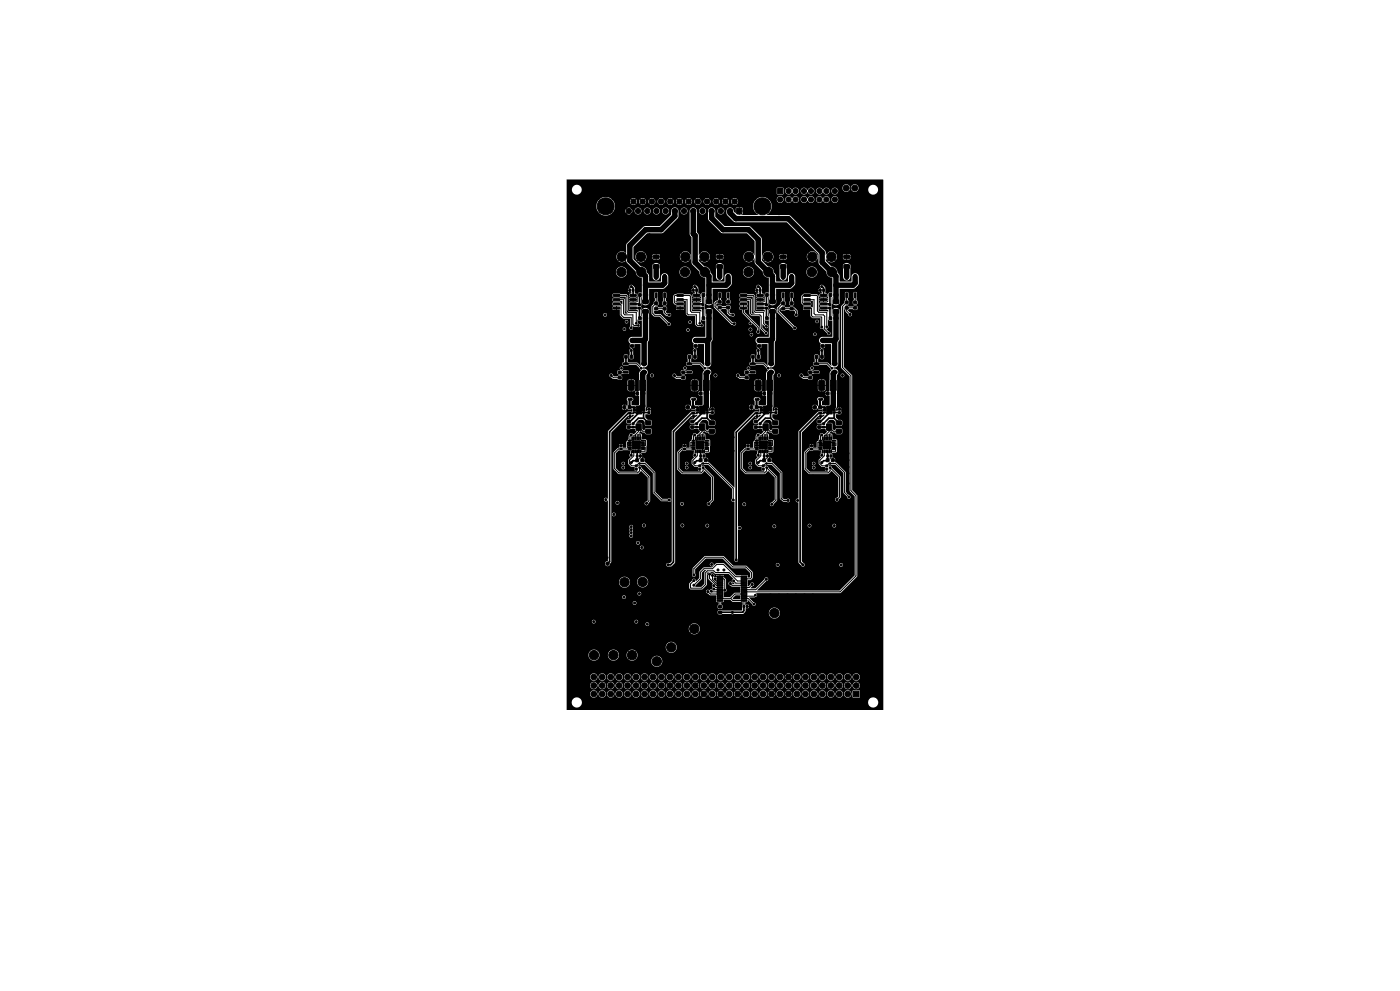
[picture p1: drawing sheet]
<svg xmlns="http://www.w3.org/2000/svg" width="420mm" height="297mm" viewBox="0 0 420 297" stroke-linecap="round" stroke-linejoin="round" font-family="sans-serif">
<g fill="#000" stroke="#000" stroke-width=".3">
<path d="M233.3 56.5h1.5v1.5h-1.5zM196 76.5l1.6-.1 .1 1-1.6 .1zM215.1 76.5l1.5-.1 .2 1-1.6 .1zM221 62.5h1.5v1.5h-1.5zM234.1 76.5l1.6-.1 .1 1-1.6 .1zM253.2 76.5l1.5-.1 .2 1-1.6 .1zM184 92.1h1.9v.5h-1.8zM184 90.8h1.9v.5l-1.8 .1zM184 89.6l1.9-.1v.5l-1.8 .1zM184 88.3l1.9-.1v.5l-1.8 .1zM189 88.3l1.8-.1 .1 .5-1.9 .1zM189 89.6l1.8-.1 .1 .5-1.9 .1z"/>
<path d="M189 90.8h1.8l.1 .5-1.9 .1zM189 92.1h1.8l.1 .5h-1.9zM188.7 86.7h.5v.6h-.5zM189.7 86.7h.5v.6h-.5zM191.6 88h.7v.8h-.7zM191.6 95h.7v.8h-.7zM191.6 91.1h.5v.5h-.5zM191.6 92.1h.5v.5h-.5zM192.8 92.9l1.6-.1 .1 1-1.6 .1zM192.8 89.9h1.6l.1 .9-1.6 .2zM193.3 88h.7v.8h-.7zM193.3 95h.7v.8h-.7z"/>
<path d="M196 79.4l1.6-.1 .1 1-1.6 .1zM196.6 87.8h.5l-.1 1.4-.4-.1zM196.6 82.3h.5l-.1 1.4-.4-.1zM196.4 90.5h.9v.7h-.9zM196.4 92.2h.9v.7h-.9zM199 92.2h.8v.7h-.8zM199 90.5h.8v.7h-.8zM199.2 87.8h.5l-.1 1.4-.5-.1zM199.2 82.3h.5l-.1 1.4-.5-.1zM203.1 92.1h1.8l.1 .5h-1.9zM203.1 90.8h1.8l.1 .5-1.9 .1zM203.1 89.6l1.8-.1 .1 .5-1.9 .1z"/>
<path d="M203.1 88.3l1.8-.1 .1 .5-1.9 .1zM208 88.3l1.9-.1v.5l-1.8 .1zM208 89.6l1.9-.1v.5l-1.8 .1zM208 90.8h1.9v.5l-1.8 .1zM208 92.1h1.9v.5h-1.8zM207.8 86.7h.5v.6h-.5zM208.7 86.7h.5v.6h-.5zM210.7 88h.7v.8h-.7zM210.7 95h.7v.8h-.7zM210.6 91.1h.5v.5h-.5zM210.6 92.1h.5v.5h-.5zM211.9 92.9l1.5-.1 .1 1-1.5 .1z"/>
<path d="M211.9 89.9h1.5l.1 .9-1.5 .2zM212.3 88h.7v.8h-.7zM212.3 95h.7v.8h-.7zM215.1 79.4l1.5-.1 .2 1-1.6 .1zM215.7 87.8h.5l-.1 1.4-.5-.1zM215.7 82.3h.5l-.1 1.4-.5-.1zM215.5 90.1h.8v.7h-.8zM215.5 91.8h.8v.7h-.8zM218 91.8h.9v.7h-.9zM218 90.1h.9v.7h-.9zM218.2 87.8h.5l-.1 1.4-.4-.1zM218.2 82.3h.5l-.1 1.4-.4-.1z"/>
<path d="M222.1 92.1h1.9v.5h-1.8zM222.1 90.8h1.9v.5l-1.8 .1zM222.1 89.6l1.9-.1v.5l-1.8 .1zM222.1 88.3l1.9-.1v.5l-1.8 .1zM227.1 88.3l1.8-.1 .1 .5-1.9 .1zM227.1 89.6l1.8-.1 .1 .5-1.9 .1zM227.1 90.8h1.8l.1 .5-1.9 .1zM227.1 92.1h1.8l.1 .5h-1.9zM226.8 86.7h.5v.6h-.5zM227.8 86.7h.5v.6h-.5zM229.7 88h.7v.8h-.7zM229.7 95h.7v.8h-.7z"/>
<path d="M229.7 91.1h.5v.5h-.5zM229.7 92.1h.5v.5h-.5zM230.9 92.9l1.6-.1 .1 1-1.6 .1zM230.9 89.9h1.6l.1 .9-1.6 .2zM231.4 88h.7v.8h-.7zM231.4 95h.7v.8h-.7zM234.1 79.4l1.6-.1 .1 1-1.6 .1zM234.7 87.8h.5l-.1 1.4-.4-.1zM234.7 82.3h.5l-.1 1.4-.4-.1zM234.5 90.5h.9v.7h-.9zM234.5 92.2h.9v.7h-.9zM237.1 92.2h.8v.7h-.8z"/>
<path d="M237.1 90.5h.8v.7h-.8zM237.3 87.8h.5l-.1 1.4-.5-.1zM237.3 82.3h.5l-.1 1.4-.5-.1zM241.2 92.1h1.8l.1 .5h-1.9zM241.2 90.8h1.8l.1 .5-1.9 .1zM241.2 89.6l1.8-.1 .1 .5-1.9 .1zM241.2 88.3l1.8-.1 .1 .5-1.9 .1zM246.1 88.3l1.9-.1v.5l-1.8 .1zM246.1 89.6l1.9-.1v.5l-1.8 .1zM246.1 90.8h1.9v.5l-1.8 .1zM246.1 92.1h1.9v.5h-1.8zM245.9 86.7h.5v.6h-.5z"/>
<path d="M246.8 86.7h.5v.6h-.5zM248.8 95h.7v.8h-.7zM248.8 88h.7v.8h-.7zM248.7 91.1h.5v.5h-.5zM248.7 92.1h.5v.5h-.5zM250 92.9l1.5-.1 .1 1-1.5 .1zM250 89.9h1.5l.1 .9-1.5 .2zM250.4 95h.7v.8h-.7zM250.4 88h.7v.8h-.7zM253.2 79.4l1.5-.1 .2 1-1.6 .1zM253.8 87.8h.5l-.1 1.4-.5-.1zM253.8 82.3h.5l-.1 1.4-.5-.1z"/>
<path d="M253.6 90.3h.8v.7h-.8zM253.6 91.9h.8v.7h-.8zM256.1 91.9h.9v.7h-.9zM256.1 90.3h.9v.7h-.9zM256.3 87.8h.5l-.1 1.4-.4-.1zM256.3 82.3h.5l-.1 1.4-.4-.1zM185.5 111.2h.8v.7h-.8zM185.5 112.9h.8v.6h-.8zM187 111.3h1.4v.4l-1.3 .1zM187 108.8h1.4v.4l-1.3 .1zM187.4 106.5h.7v.9h-.7zM189.1 106.5h.7v.9h-.7z"/>
<path d="M189.2 101.7h.9v.7h-.9zM189.2 103.3h.9v.7h-.9zM188.5 114.2l.4-.2 1.3 .2 .1 2.4-.2 .3-1.2 .1-.4-.2zM190.8 117.5h.7v.8h-.7zM192.5 108.8h1.4v.4l-1.3 .1zM192.5 111.3h1.4v.4l-1.3 .1zM192.5 117.5h.7v.8h-.7zM191.9 114h1.8v3h-1.8zM204.6 111.2h.8v.7h-.8zM204.6 112.9h.8v.6h-.8zM206.1 111.3h1.3l.1 .4-1.4 .1zM206.1 108.8h1.3l.1 .4-1.4 .1z"/>
<path d="M206.5 106.5h.7v.9h-.7zM208.1 106.5h.7v.9h-.7zM208.3 101.7h.8v.7h-.8zM208.3 103.3h.8v.7h-.8zM207.6 114.2l.3-.2 1.3 .2 .1 2.4-.2 .3-1.2 .1-.3-.2zM209.9 117.5h.7v.8h-.7zM211.6 108.8h1.3l.1 .4-1.4 .1zM211.6 111.3h1.3l.1 .4-1.4 .1zM211.5 117.5h.7v.8h-.7zM211 114h1.8v3h-1.8zM223.6 111.2h.8v.7h-.8zM223.6 112.9h.8v.6h-.8z"/>
<path d="M225.1 111.3h1.4v.4l-1.3 .1zM225.1 108.8h1.4v.4l-1.3 .1zM225.5 106.5h.7v.9h-.7zM227.2 106.5h.7v.9h-.7zM227.3 101.7h.9v.7h-.9zM227.3 103.3h.9v.7h-.9zM226.6 114.2l.4-.2 1.3 .2 .1 2.4-.2 .3-1.2 .1-.4-.2zM228.9 117.5h.7v.8h-.7zM230.6 108.8h1.4v.4l-1.3 .1zM230.6 111.3h1.4v.4l-1.3 .1zM230.6 117.5h.7v.8h-.7zM230 114h1.8v3h-1.8z"/>
<path d="M242.7 111.2h.8v.7h-.8zM242.7 112.9h.8v.6h-.8zM244.2 111.3h1.3l.1 .4-1.4 .1zM244.2 108.8h1.3l.1 .4-1.4 .1zM244.6 106.5h.7v.9h-.7zM246.2 106.5h.7v.9h-.7zM246.4 101.7h.8v.7h-.8zM246.4 103.3h.8v.7h-.8zM245.7 114.2l.3-.2 1.3 .2 .1 2.4-.2 .3-1.2 .1-.3-.2zM248 117.5h.7v.8h-.7zM249.7 108.8h1.3l.1 .4-1.4 .1zM249.7 111.3h1.3l.1 .4-1.4 .1z"/>
<path d="M249.6 117.5h.7v.8h-.7zM249.1 114h1.8v3h-1.8zM186 133.4h.6v.4h-.6zM186 134.3h.6v.5h-.6zM186.9 121.6h.8v.9h-.8zM188.2 126h.8v.7h-.8zM188.2 127.7h.8v.6h-.8zM188.7 123.6h.6v.5h-.6zM188.7 124.6h.6v.5h-.6zM188.5 121.6h.8v.9h-.8zM188.6 134.5l.8-.1v.2l-.8 .1zM188.6 134l.8-.1v.2l-.8 .1z"/>
<path d="M188.6 133.5l.8-.1v.2l-.8 .1zM188.6 133l.8-.1v.2l-.8 .1zM188.6 132.5l.8-.1v.2l-.8 .1zM188.6 132l.8-.1v.2l-.8 .1zM189.6 131h.2v.8h-.3zM189.6 134.8h.2v.9l-.3-.1zM189.8 132.2h2.3v2.3h-2.3zM189.7 126.7h.5v.5h-.5zM189.7 127.8h.5v.4h-.5zM190.1 131h.2v.8h-.3zM190.1 134.8h.2v.9l-.3-.1zM189.9 123.5h.7v.2h-.7z"/>
<path d="M189.9 123h.7v.2h-.7zM189.9 122.5h.7v.2h-.7zM189.9 122h.7v.2h-.7zM190.8 137.5h.7v.8h-.7zM190.6 139.4h.5v.4h-.5zM190.6 131h.2v.8h-.3zM190.6 134.8h.2v.9l-.3-.1zM190.9 127.1h1.4v1.8h-1.4zM191.1 131h.2v.8h-.3zM191.1 134.8h.2v.9l-.3-.1zM190.9 136.4h.5v.5h-.5zM191.6 131h.2v.8h-.3z"/>
<path d="M191.6 134.8h.2v.9l-.3-.1zM192.1 131h.2v.8h-.3zM192.1 134.8h.2v.9l-.3-.1zM192.3 137.5h.8v.8h-.8zM191.9 136.4h.5v.5h-.5zM190.8 121.7h1.7v2.4h-1.7zM192.4 132l.9-.1v.2l-.8 .1zM192.4 132.5l.9-.1v.2l-.8 .1zM192.4 133l.9-.1v.2l-.8 .1zM192.4 133.5l.9-.1v.2l-.8 .1zM192.4 134l.9-.1v.2l-.8 .1zM192.4 134.5l.9-.1v.2l-.8 .1z"/>
<path d="M192.7 122h.7v.2h-.7zM192.7 122.5h.7v.2h-.7zM192.7 123h.7v.2h-.7zM192.7 123.5h.7v.2h-.7zM193.8 126.2h1.4v1.1h-1.4zM193.8 128.7h1.4v1.1h-1.4zM194.4 123.4h.6v.5h-.6zM194.4 122.4h.6v.5h-.6zM205.1 133.4h.5v.4h-.5zM205.1 134.3h.5v.5h-.5zM206 121.6h.8v.9h-.8zM207.2 126h.9v.7h-.9z"/>
<path d="M207.2 127.7h.9v.6h-.9zM207.8 123.6h.5v.5h-.5zM207.8 124.6h.5v.5h-.5zM207.5 121.6h.8v.9h-.8zM207.6 134.5l.8-.1 .1 .2-.9 .1zM207.6 134l.8-.1 .1 .2-.9 .1zM207.6 133.5l.8-.1 .1 .2-.9 .1zM207.6 133l.8-.1 .1 .2-.9 .1zM207.6 132.5l.8-.1 .1 .2-.9 .1zM207.6 132l.8-.1 .1 .2-.9 .1zM208.6 131h.2v.8h-.2zM208.6 134.8h.2v.9l-.2-.1z"/>
<path d="M208.8 132.2h2.3v2.3h-2.3zM208.7 126.7h.6v.5h-.6zM208.7 127.8h.6v.4h-.6zM209.1 131h.2v.8h-.2zM209.1 134.8h.2v.9l-.2-.1zM209 123.5h.7v.2h-.7zM209 123h.7v.2h-.7zM209 122.5h.7v.2h-.7zM209 122h.7v.2h-.7zM209.8 137.5h.8v.8h-.8zM209.7 139.4h.5v.4h-.5zM209.6 131h.2v.8h-.2z"/>
<path d="M209.6 134.8h.2v.9l-.2-.1zM209.9 127.1h1.5v1.8h-1.5zM210.1 131h.2v.8h-.2zM210.1 134.8h.2v.9l-.2-.1zM210 136.4h.4v.5h-.4zM210.6 131h.2v.8h-.2zM210.6 134.8h.2v.9l-.2-.1zM211.1 131h.2v.8h-.2zM211.1 134.8h.2v.9l-.2-.1zM211.4 137.5h.7v.8h-.7zM210.9 136.4h.5v.5h-.5zM209.9 121.7h1.6v2.4h-1.6z"/>
<path d="M211.5 132l.8-.1v.2l-.8 .1zM211.5 132.5l.8-.1v.2l-.8 .1zM211.5 133l.8-.1v.2l-.8 .1zM211.5 133.5l.8-.1v.2l-.8 .1zM211.5 134l.8-.1v.2l-.8 .1zM211.5 134.5l.8-.1v.2l-.8 .1zM211.8 122h.7v.2h-.7zM211.8 122.5h.7v.2h-.7zM211.8 123h.7v.2h-.7zM211.8 123.5h.7v.2h-.7zM212.8 126.2h1.5v1.1h-1.5zM212.8 128.7h1.5v1.1h-1.5z"/>
<path d="M213.5 123.4h.5v.5h-.5zM213.5 122.4h.5v.5h-.5zM224.1 133.4h.6v.4h-.6zM224.1 134.3h.6v.5h-.6zM225 121.6h.8v.9h-.8zM226.3 126h.8v.7h-.8zM226.3 127.7h.8v.6h-.8zM226.8 123.6h.6v.5h-.6zM226.8 124.6h.6v.5h-.6zM226.6 121.6h.8v.9h-.8zM226.7 134.5l.8-.1v.2l-.8 .1zM226.7 134l.8-.1v.2l-.8 .1z"/>
<path d="M226.7 133.5l.8-.1v.2l-.8 .1zM226.7 133l.8-.1v.2l-.8 .1zM226.7 132.5l.8-.1v.2l-.8 .1zM226.7 132l.8-.1v.2l-.8 .1zM227.7 131h.2v.8h-.3zM227.7 134.8h.2v.9l-.3-.1zM227.9 132.2h2.3v2.3h-2.3zM227.8 126.7h.5v.5h-.5zM227.8 127.8h.5v.4h-.5zM228.2 131h.2v.8h-.3zM228.2 134.8h.2v.9l-.3-.1zM228 123.5h.7v.2h-.7z"/>
<path d="M228 123h.7v.2h-.7zM228 122.5h.7v.2h-.7zM228 122h.7v.2h-.7zM228.9 137.5h.7v.8h-.7zM228.7 139.4h.5v.4h-.5zM228.7 131h.2v.8h-.3zM228.7 134.8h.2v.9l-.3-.1zM229 127.1h1.4v1.8h-1.4zM229.2 131h.2v.8h-.3zM229.2 134.8h.2v.9l-.3-.1zM229 136.4h.5v.5h-.5zM229.7 131h.2v.8h-.3z"/>
<path d="M229.7 134.8h.2v.9l-.3-.1zM230.2 131h.2v.8h-.3zM230.2 134.8h.2v.9l-.3-.1zM230.4 137.5h.8v.8h-.8zM230 136.4h.5v.5h-.5zM228.9 121.7h1.7v2.4h-1.7zM230.5 132l.9-.1v.2l-.8 .1zM230.5 132.5l.9-.1v.2l-.8 .1zM230.5 133l.9-.1v.2l-.8 .1zM230.5 133.5l.9-.1v.2l-.8 .1zM230.5 134l.9-.1v.2l-.8 .1zM230.5 134.5l.9-.1v.2l-.8 .1z"/>
<path d="M230.8 122h.7v.2h-.7zM230.8 122.5h.7v.2h-.7zM230.8 123h.7v.2h-.7zM230.8 123.5h.7v.2h-.7zM231.9 126.2h1.4v1.1h-1.4zM231.9 128.7h1.4v1.1h-1.4zM232.5 123.4h.6v.5h-.6zM232.5 122.4h.6v.5h-.6zM243.2 133.4h.5v.4h-.5zM243.2 134.3h.5v.5h-.5zM244.1 121.6h.8v.9h-.8zM245.3 126h.9v.7h-.9z"/>
<path d="M245.3 127.7h.9v.6h-.9zM245.9 123.6h.5v.5h-.5zM245.9 124.6h.5v.5h-.5zM245.6 121.6h.8v.9h-.8zM245.7 134.5l.8-.1 .1 .2-.9 .1zM245.7 134l.8-.1 .1 .2-.9 .1zM245.7 133.5l.8-.1 .1 .2-.9 .1zM245.7 133l.8-.1 .1 .2-.9 .1zM245.7 132.5l.8-.1 .1 .2-.9 .1zM245.7 132l.8-.1 .1 .2-.9 .1zM246.7 131h.2v.8h-.2zM246.7 134.8h.2v.9l-.2-.1z"/>
<path d="M246.9 132.2h2.3v2.3h-2.3zM246.8 126.7h.6v.5h-.6zM246.8 127.8h.6v.4h-.6zM247.2 131h.2v.8h-.2zM247.2 134.8h.2v.9l-.2-.1zM247.1 123.5h.7v.2h-.7zM247.1 123h.7v.2h-.7zM247.1 122.5h.7v.2h-.7zM247.1 122h.7v.2h-.7zM247.9 137.5h.8v.8h-.8zM247.8 139.4h.5v.4h-.5zM247.7 131h.2v.8h-.2z"/>
<path d="M247.7 134.8h.2v.9l-.2-.1zM248 127.1h1.5v1.8h-1.5zM248.2 131h.2v.8h-.2zM248.2 134.8h.2v.9l-.2-.1zM248.1 136.4h.4v.5h-.4zM248.7 131h.2v.8h-.2zM248.7 134.8h.2v.9l-.2-.1zM249.2 131h.2v.8h-.2zM249.2 134.8h.2v.9l-.2-.1zM249.5 137.5h.7v.8h-.7zM249 136.4h.5v.5h-.5zM248 121.7h1.6v2.4h-1.6z"/>
<path d="M249.6 132l.8-.1v.2l-.8 .1zM249.6 132.5l.8-.1v.2l-.8 .1zM249.6 133l.8-.1v.2l-.8 .1zM249.6 133.5l.8-.1v.2l-.8 .1zM249.6 134l.8-.1v.2l-.8 .1zM249.6 134.5l.8-.1v.2l-.8 .1zM249.9 122h.7v.2h-.7zM249.9 122.5h.7v.2h-.7zM249.9 123h.7v.2h-.7zM249.9 123.5h.7v.2h-.7zM250.9 126.2h1.5v1.1h-1.5zM250.9 128.7h1.5v1.1h-1.5z"/>
<path d="M251.6 123.4h.5v.5h-.5zM251.6 122.4h.5v.5h-.5zM190.6 140.3h.5v.5h-.5zM209.7 140.3h.5v.5h-.5zM228.7 140.3h.5v.5h-.5zM247.8 140.3h.5v.5h-.5zM215.1 179.1h1.8v.5h-1.8zM215.1 178.5h1.8v.4h-1.8zM215.1 177.8h1.8v.5h-1.8zM215.1 177.2h1.8v.4h-1.8zM215.1 176.5h1.8v.5h-1.8zM215.1 175.9h1.8v.4h-1.8z"/>
<path d="M215.1 175.2h1.8v.5h-1.8zM215.1 174.6h1.8v.4h-1.8zM215.1 173.9h1.8v.5h-1.8zM215.1 173.3h1.8v.4h-1.8zM215.1 172.6h1.8v.5h-1.8zM222.3 172.6h1.8v.5h-1.8zM222.3 173.3h1.8v.4h-1.8zM222.3 173.9h1.8v.5h-1.8zM222.3 174.6h1.8v.4h-1.8zM222.3 175.2h1.8v.5h-1.8zM222.3 175.9h1.8v.4h-1.8zM222.3 176.5h1.8v.5h-1.8z"/>
<path d="M222.3 177.2h1.8v.4h-1.8zM222.3 177.8h1.8v.5h-1.8zM222.3 178.5h1.8v.4h-1.8zM222.3 179.1h1.8v.5h-1.8zM215.1 179.8h1.8v.4h-1.8zM215.6 183.2h.8v.6h-.8zM215.6 181.5h.8v.7h-.8zM222.3 179.8h1.8v.4h-1.8zM222.9 181.5h.5v.5h-.5zM223.9 181.5h.5v.5h-.5zM256 207.1h1.7v1.7h-1.7z"/>
<circle cx="176.5" cy="55.1" r=".3"/>
<circle cx="177.8" cy="55.1" r=".3"/>
<circle cx="179.1" cy="55.1" r=".3"/>
<circle cx="180.3" cy="55.1" r=".3"/>
<circle cx="181.6" cy="55.1" r=".3"/>
<circle cx="182.9" cy="55.1" r=".3"/>
<circle cx="184.2" cy="55.1" r=".3"/>
<circle cx="185.4" cy="55.1" r=".3"/>
<circle cx="186.7" cy="55.1" r=".3"/>
<circle cx="188" cy="55.1" r=".3"/>
<circle cx="189.2" cy="55.1" r=".3"/>
<circle cx="190.5" cy="55.1" r=".3"/>
<circle cx="191.8" cy="55.1" r=".3"/>
<circle cx="193" cy="55.1" r=".3"/>
<circle cx="194.3" cy="55.1" r=".3"/>
<circle cx="195.6" cy="55.1" r=".3"/>
<circle cx="196.9" cy="55.1" r=".3"/>
<circle cx="198.1" cy="55.1" r=".3"/>
<circle cx="199.4" cy="55.1" r=".3"/>
<circle cx="200.7" cy="55.1" r=".3"/>
<circle cx="201.9" cy="55.1" r=".3"/>
<circle cx="203.2" cy="55.1" r=".3"/>
<circle cx="204.5" cy="55.1" r=".3"/>
<circle cx="205.7" cy="55.1" r=".3"/>
<circle cx="207" cy="55.1" r=".3"/>
<circle cx="208.3" cy="55.1" r=".3"/>
<circle cx="209.6" cy="55.1" r=".3"/>
<circle cx="210.8" cy="55.1" r=".3"/>
<circle cx="212.1" cy="55.1" r=".3"/>
<circle cx="213.4" cy="55.1" r=".3"/>
<circle cx="214.6" cy="55.1" r=".3"/>
<circle cx="215.9" cy="55.1" r=".3"/>
<circle cx="217.2" cy="55.1" r=".3"/>
<circle cx="218.4" cy="55.1" r=".3"/>
<circle cx="219.7" cy="55.1" r=".3"/>
<circle cx="221" cy="55.1" r=".3"/>
<circle cx="222.3" cy="55.1" r=".3"/>
<circle cx="223.5" cy="55.1" r=".3"/>
<circle cx="224.8" cy="55.1" r=".3"/>
<circle cx="226.1" cy="55.1" r=".3"/>
<circle cx="227.3" cy="55.1" r=".3"/>
<circle cx="228.6" cy="55.1" r=".3"/>
<circle cx="229.9" cy="55.1" r=".3"/>
<circle cx="231.1" cy="55.1" r=".3"/>
<circle cx="232.4" cy="55.1" r=".3"/>
<circle cx="233.7" cy="55.1" r=".3"/>
<circle cx="234" cy="59.8" r=".76"/>
<circle cx="235" cy="55.1" r=".3"/>
<circle cx="236.2" cy="55.1" r=".3"/>
<circle cx="236.6" cy="59.8" r=".76"/>
<circle cx="236.6" cy="57.3" r=".76"/>
<circle cx="237.5" cy="55.1" r=".3"/>
<circle cx="238.7" cy="59.8" r=".76"/>
<circle cx="238.7" cy="57.3" r=".76"/>
<circle cx="238.8" cy="55.1" r=".3"/>
<circle cx="240" cy="55.1" r=".3"/>
<circle cx="241.2" cy="57.3" r=".76"/>
<circle cx="241.2" cy="59.8" r=".76"/>
<circle cx="241.3" cy="55.1" r=".3"/>
<circle cx="242.6" cy="55.1" r=".3"/>
<circle cx="243.3" cy="57.3" r=".76"/>
<circle cx="243.3" cy="59.8" r=".76"/>
<circle cx="243.8" cy="55.1" r=".3"/>
<circle cx="245.1" cy="55.1" r=".3"/>
<circle cx="245.8" cy="59.8" r=".76"/>
<circle cx="245.8" cy="57.3" r=".76"/>
<circle cx="246.4" cy="55.1" r=".3"/>
<circle cx="247.7" cy="55.1" r=".3"/>
<circle cx="247.9" cy="57.3" r=".76"/>
<circle cx="247.9" cy="59.8" r=".76"/>
<circle cx="248.9" cy="55.1" r=".3"/>
<circle cx="250.2" cy="55.1" r=".3"/>
<circle cx="250.4" cy="59.8" r=".76"/>
<circle cx="250.4" cy="57.3" r=".76"/>
<circle cx="251.5" cy="55.1" r=".3"/>
<circle cx="253.9" cy="56.4" r=".89"/>
<circle cx="254" cy="58.9" r=".3"/>
<circle cx="256.4" cy="56.4" r=".89"/>
<circle cx="259.1" cy="58.9" r=".3"/>
<circle cx="259.1" cy="55.1" r=".3"/>
<circle cx="172.7" cy="64" r=".3"/>
<circle cx="172.7" cy="61.5" r=".3"/>
<circle cx="173.5" cy="70.3" r=".85"/>
<circle cx="173.5" cy="72.8" r=".85"/>
<circle cx="173.5" cy="75.4" r=".85"/>
<circle cx="175.3" cy="61.5" r=".3"/>
<circle cx="175.3" cy="64" r=".3"/>
<circle cx="177.8" cy="69.1" r=".3"/>
<circle cx="177.8" cy="74.2" r=".3"/>
<circle cx="177.8" cy="71.6" r=".3"/>
<circle cx="177.8" cy="76.7" r=".3"/>
<circle cx="177.8" cy="79.2" r=".3"/>
<circle cx="177.8" cy="66.5" r=".3"/>
<circle cx="180.3" cy="69.1" r=".3"/>
<circle cx="180.3" cy="66.5" r=".3"/>
<circle cx="180.3" cy="71.6" r=".3"/>
<circle cx="181.7" cy="61.8" r="2.54"/>
<circle cx="182.9" cy="69.1" r=".3"/>
<circle cx="182.9" cy="66.5" r=".3"/>
<circle cx="184.2" cy="79.5" r=".3"/>
<circle cx="184.7" cy="74.2" r=".3"/>
<circle cx="185.4" cy="69.1" r=".3"/>
<circle cx="185.4" cy="66.5" r=".3"/>
<circle cx="186.6" cy="77" r="1.4"/>
<circle cx="188" cy="71.6" r=".3"/>
<circle cx="188.6" cy="63.2" r=".78"/>
<circle cx="190" cy="60.4" r=".78"/>
<circle cx="190.5" cy="69.1" r=".3"/>
<circle cx="191.4" cy="63.2" r=".78"/>
<circle cx="192.3" cy="77" r="1.4"/>
<circle cx="192.8" cy="60.4" r=".78"/>
<circle cx="193" cy="74.2" r=".3"/>
<circle cx="194.2" cy="63.2" r=".78"/>
<circle cx="194.6" cy="79" r=".3"/>
<circle cx="194.6" cy="72.4" r=".3"/>
<circle cx="194.8" cy="70.4" r=".3"/>
<circle cx="195.5" cy="60.4" r=".78"/>
<circle cx="196.9" cy="63.2" r=".78"/>
<circle cx="198.1" cy="71.6" r=".3"/>
<circle cx="198.1" cy="74.2" r=".3"/>
<circle cx="198.3" cy="60.4" r=".78"/>
<circle cx="199.7" cy="63.2" r=".78"/>
<circle cx="200.7" cy="74.2" r=".3"/>
<circle cx="200.7" cy="71.6" r=".3"/>
<circle cx="200.9" cy="69.9" r=".3"/>
<circle cx="201.1" cy="60.4" r=".78"/>
<circle cx="202.4" cy="63.2" r=".78"/>
<circle cx="203.2" cy="71.6" r=".3"/>
<circle cx="203.2" cy="69.1" r=".3"/>
<circle cx="203.8" cy="60.4" r=".78"/>
<circle cx="205.2" cy="63.2" r=".78"/>
<circle cx="205.6" cy="77" r="1.4"/>
<circle cx="206.6" cy="60.4" r=".78"/>
<circle cx="208" cy="63.2" r=".78"/>
<circle cx="209.3" cy="60.4" r=".78"/>
<circle cx="209.6" cy="67.3" r=".3"/>
<circle cx="210.7" cy="63.2" r=".78"/>
<circle cx="211.3" cy="77" r="1.4"/>
<circle cx="211.8" cy="68.3" r=".3"/>
<circle cx="212.1" cy="60.4" r=".78"/>
<circle cx="213.1" cy="69.9" r=".3"/>
<circle cx="213.4" cy="71.6" r=".3"/>
<circle cx="213.4" cy="74.2" r=".3"/>
<circle cx="213.5" cy="63.2" r=".78"/>
<circle cx="214.9" cy="60.4" r=".78"/>
<circle cx="215.9" cy="74.2" r=".3"/>
<circle cx="215.9" cy="71.6" r=".3"/>
<circle cx="216.2" cy="63.2" r=".78"/>
<circle cx="217.2" cy="72.9" r=".3"/>
<circle cx="217.6" cy="60.4" r=".78"/>
<circle cx="218.4" cy="71.6" r=".3"/>
<circle cx="218.4" cy="74.2" r=".3"/>
<circle cx="219" cy="63.2" r=".78"/>
<circle cx="219.7" cy="72.9" r=".3"/>
<circle cx="220.4" cy="60.4" r=".78"/>
<circle cx="221" cy="71.6" r=".3"/>
<circle cx="224.7" cy="77" r="1.4"/>
<circle cx="228.7" cy="61.8" r="2.54"/>
<circle cx="230.4" cy="77" r="1.4"/>
<circle cx="231.1" cy="71.6" r=".3"/>
<circle cx="231.1" cy="74.2" r=".3"/>
<circle cx="232.7" cy="61.7" r=".3"/>
<circle cx="232.7" cy="70.6" r=".3"/>
<circle cx="232.7" cy="79.8" r=".3"/>
<circle cx="232.9" cy="75.7" r=".3"/>
<circle cx="233.7" cy="64" r=".3"/>
<circle cx="236.2" cy="71.6" r=".3"/>
<circle cx="236.2" cy="74.2" r=".3"/>
<circle cx="236.7" cy="63.8" r=".3"/>
<circle cx="238.8" cy="74.2" r=".3"/>
<circle cx="239" cy="71.9" r=".3"/>
<circle cx="239" cy="65.3" r=".3"/>
<circle cx="241" cy="66" r=".3"/>
<circle cx="241.6" cy="64" r=".3"/>
<circle cx="243.7" cy="77" r="1.4"/>
<circle cx="246.1" cy="66.3" r=".3"/>
<circle cx="246.4" cy="64" r=".3"/>
<circle cx="248.9" cy="74.2" r=".3"/>
<circle cx="249.4" cy="77" r="1.4"/>
<circle cx="251.2" cy="73.9" r=".3"/>
<circle cx="251.7" cy="79.2" r=".3"/>
<circle cx="254" cy="69.1" r=".3"/>
<circle cx="254" cy="74.2" r=".3"/>
<circle cx="254" cy="66.5" r=".3"/>
<circle cx="254" cy="60.8" r=".3"/>
<circle cx="254" cy="71.6" r=".3"/>
<circle cx="259.1" cy="61.5" r=".3"/>
<circle cx="259.1" cy="64" r=".3"/>
<circle cx="259.1" cy="74.2" r=".3"/>
<circle cx="259.1" cy="71.6" r=".3"/>
<circle cx="259.1" cy="66.5" r=".3"/>
<circle cx="259.1" cy="79.2" r=".3"/>
<circle cx="259.1" cy="76.7" r=".3"/>
<circle cx="259.1" cy="69.1" r=".3"/>
<circle cx="261.6" cy="66.5" r=".3"/>
<circle cx="261.6" cy="64" r=".3"/>
<circle cx="261.6" cy="61.5" r=".3"/>
<circle cx="262.4" cy="77.9" r=".85"/>
<circle cx="262.4" cy="75.4" r=".85"/>
<circle cx="262.4" cy="70.3" r=".85"/>
<circle cx="262.4" cy="72.8" r=".85"/>
<circle cx="264.2" cy="64" r=".3"/>
<circle cx="264.2" cy="66.5" r=".3"/>
<circle cx="264.2" cy="61.5" r=".3"/>
<circle cx="173.5" cy="93.1" r=".85"/>
<circle cx="173.5" cy="98.2" r=".85"/>
<circle cx="173.5" cy="90.6" r=".85"/>
<circle cx="173.5" cy="83" r=".85"/>
<circle cx="173.5" cy="95.7" r=".85"/>
<circle cx="173.5" cy="80.4" r=".85"/>
<circle cx="173.5" cy="85.5" r=".85"/>
<circle cx="173.5" cy="88.1" r=".85"/>
<circle cx="176.5" cy="91.9" r=".3"/>
<circle cx="176.5" cy="84.3" r=".3"/>
<circle cx="176.5" cy="86.9" r=".3"/>
<circle cx="176.5" cy="89.4" r=".3"/>
<circle cx="176.5" cy="81.8" r=".3"/>
<circle cx="177.8" cy="97" r=".3"/>
<circle cx="177.8" cy="99.6" r=".3"/>
<circle cx="177.8" cy="94.5" r=".3"/>
<circle cx="180.3" cy="99.6" r=".3"/>
<circle cx="180.3" cy="97" r=".3"/>
<circle cx="180.3" cy="94.5" r=".3"/>
<circle cx="181.5" cy="94.4" r=".3"/>
<circle cx="186.4" cy="81.5" r="1.4"/>
<circle cx="187" cy="97.2" r=".3"/>
<circle cx="187.3" cy="98.6" r=".25"/>
<circle cx="188" cy="96.4" r=".25"/>
<circle cx="188" cy="84.3" r=".3"/>
<circle cx="189.4" cy="85.9" r=".3"/>
<circle cx="189.4" cy="98.3" r=".3"/>
<circle cx="190.5" cy="84.3" r=".3"/>
<circle cx="190.9" cy="96.9" r=".25"/>
<circle cx="191.5" cy="97.5" r=".25"/>
<circle cx="192.4" cy="81.5" r="1.4"/>
<circle cx="198.1" cy="99.6" r=".3"/>
<circle cx="198.1" cy="97" r=".3"/>
<circle cx="200" cy="99.6" r=".3"/>
<circle cx="200.7" cy="97.2" r=".3"/>
<circle cx="200.8" cy="94.4" r=".3"/>
<circle cx="205.5" cy="81.5" r="1.4"/>
<circle cx="205.7" cy="84.3" r=".3"/>
<circle cx="206.1" cy="97.7" r=".3"/>
<circle cx="206.4" cy="98.9" r=".25"/>
<circle cx="207" cy="96.6" r=".25"/>
<circle cx="208.3" cy="84.3" r=".3"/>
<circle cx="208.3" cy="81.8" r=".3"/>
<circle cx="208.4" cy="85.9" r=".3"/>
<circle cx="209.9" cy="96.9" r=".25"/>
<circle cx="210.6" cy="97.5" r=".25"/>
<circle cx="210.8" cy="84.3" r=".3"/>
<circle cx="211.4" cy="81.5" r="1.4"/>
<circle cx="215.9" cy="99.6" r=".3"/>
<circle cx="215.9" cy="97" r=".3"/>
<circle cx="218.4" cy="99.6" r=".3"/>
<circle cx="219.8" cy="94.4" r=".3"/>
<circle cx="220.3" cy="97" r=".3"/>
<circle cx="220.5" cy="99.6" r=".25"/>
<circle cx="224.5" cy="81.5" r="1.4"/>
<circle cx="225.1" cy="96.9" r=".25"/>
<circle cx="225.1" cy="98.8" r=".3"/>
<circle cx="226.1" cy="84.3" r=".3"/>
<circle cx="227.5" cy="99.4" r=".3"/>
<circle cx="227.5" cy="85.9" r=".3"/>
<circle cx="228.6" cy="84.3" r=".3"/>
<circle cx="229.8" cy="99.8" r=".25"/>
<circle cx="229.9" cy="97.8" r=".25"/>
<circle cx="230.5" cy="81.5" r="1.4"/>
<circle cx="234.7" cy="99.6" r=".25"/>
<circle cx="235.2" cy="97.4" r=".25"/>
<circle cx="236.7" cy="99.9" r=".25"/>
<circle cx="236.9" cy="94.6" r=".25"/>
<circle cx="237" cy="81" r=".3"/>
<circle cx="238.4" cy="98.3" r=".3"/>
<circle cx="238.9" cy="94.4" r=".3"/>
<circle cx="239.2" cy="99.7" r=".25"/>
<circle cx="239.3" cy="97.3" r=".25"/>
<circle cx="241" cy="83.8" r=".3"/>
<circle cx="243.6" cy="81.5" r="1.4"/>
<circle cx="244" cy="97.7" r=".3"/>
<circle cx="244.3" cy="84.8" r=".3"/>
<circle cx="245.1" cy="96.3" r=".25"/>
<circle cx="246.5" cy="98" r=".3"/>
<circle cx="246.5" cy="85.9" r=".3"/>
<circle cx="248" cy="98" r=".25"/>
<circle cx="248.7" cy="99.9" r=".25"/>
<circle cx="248.7" cy="84.8" r=".3"/>
<circle cx="249.5" cy="81.5" r="1.4"/>
<circle cx="254" cy="97" r=".3"/>
<circle cx="254" cy="99.6" r=".3"/>
<circle cx="255" cy="94.2" r=".3"/>
<circle cx="255.3" cy="97" r=".3"/>
<circle cx="255.3" cy="99.6" r=".3"/>
<circle cx="257.2" cy="99.6" r=".3"/>
<circle cx="257.2" cy="94.5" r=".3"/>
<circle cx="257.2" cy="97" r=".3"/>
<circle cx="259.1" cy="99.6" r=".3"/>
<circle cx="259.1" cy="87.5" r=".3"/>
<circle cx="259.1" cy="84.3" r=".3"/>
<circle cx="259.1" cy="91.9" r=".3"/>
<circle cx="259.1" cy="94.5" r=".3"/>
<circle cx="259.1" cy="89.4" r=".3"/>
<circle cx="259.1" cy="97" r=".3"/>
<circle cx="259.1" cy="81.8" r=".3"/>
<circle cx="262.4" cy="83" r=".85"/>
<circle cx="262.4" cy="80.4" r=".85"/>
<circle cx="262.4" cy="88.1" r=".85"/>
<circle cx="262.4" cy="98.2" r=".85"/>
<circle cx="262.4" cy="90.6" r=".85"/>
<circle cx="262.4" cy="85.5" r=".85"/>
<circle cx="262.4" cy="95.7" r=".85"/>
<circle cx="262.4" cy="93.1" r=".85"/>
<circle cx="173.5" cy="116" r=".85"/>
<circle cx="173.5" cy="100.8" r=".85"/>
<circle cx="173.5" cy="105.8" r=".85"/>
<circle cx="173.5" cy="118.5" r=".85"/>
<circle cx="173.5" cy="113.5" r=".85"/>
<circle cx="173.5" cy="103.3" r=".85"/>
<circle cx="173.5" cy="108.4" r=".85"/>
<circle cx="173.5" cy="110.9" r=".85"/>
<circle cx="177.8" cy="112.3" r=".3"/>
<circle cx="177.8" cy="119.9" r=".3"/>
<circle cx="177.8" cy="114.8" r=".3"/>
<circle cx="177.8" cy="102.1" r=".3"/>
<circle cx="177.8" cy="104.6" r=".3"/>
<circle cx="177.8" cy="107.2" r=".3"/>
<circle cx="177.8" cy="117.3" r=".3"/>
<circle cx="177.8" cy="109.7" r=".3"/>
<circle cx="180.3" cy="109.7" r=".3"/>
<circle cx="180.3" cy="117.3" r=".3"/>
<circle cx="180.3" cy="104.6" r=".3"/>
<circle cx="180.3" cy="102.1" r=".3"/>
<circle cx="180.3" cy="112.3" r=".3"/>
<circle cx="180.3" cy="114.8" r=".3"/>
<circle cx="180.3" cy="107.2" r=".3"/>
<circle cx="180.3" cy="119.9" r=".3"/>
<circle cx="182.2" cy="117.3" r=".3"/>
<circle cx="182.2" cy="119.9" r=".3"/>
<circle cx="183.4" cy="112.5" r=".3"/>
<circle cx="186.4" cy="110.4" r=".25"/>
<circle cx="189.4" cy="119.7" r=".3"/>
<circle cx="189.4" cy="105" r=".3"/>
<circle cx="192.4" cy="110.4" r=".25"/>
<circle cx="195.6" cy="112.5" r=".3"/>
<circle cx="198.1" cy="109.7" r=".3"/>
<circle cx="198.1" cy="104.6" r=".3"/>
<circle cx="198.1" cy="119.9" r=".3"/>
<circle cx="198.1" cy="102.1" r=".3"/>
<circle cx="198.1" cy="114.8" r=".3"/>
<circle cx="198.1" cy="117.3" r=".3"/>
<circle cx="198.1" cy="112.3" r=".3"/>
<circle cx="198.1" cy="107.2" r=".3"/>
<circle cx="200" cy="114.8" r=".3"/>
<circle cx="200" cy="117.3" r=".3"/>
<circle cx="200" cy="104.6" r=".3"/>
<circle cx="200" cy="107.2" r=".3"/>
<circle cx="200" cy="102.1" r=".3"/>
<circle cx="200" cy="109.7" r=".3"/>
<circle cx="200" cy="112.3" r=".3"/>
<circle cx="200" cy="119.9" r=".3"/>
<circle cx="202.3" cy="112.5" r=".3"/>
<circle cx="203.2" cy="104.6" r=".3"/>
<circle cx="203.2" cy="109.7" r=".3"/>
<circle cx="205.5" cy="110.4" r=".25"/>
<circle cx="208.4" cy="119.7" r=".3"/>
<circle cx="208.4" cy="105" r=".3"/>
<circle cx="211.4" cy="110.4" r=".25"/>
<circle cx="214.6" cy="112.5" r=".3"/>
<circle cx="215.9" cy="107.2" r=".3"/>
<circle cx="215.9" cy="114.8" r=".3"/>
<circle cx="215.9" cy="117.3" r=".3"/>
<circle cx="215.9" cy="112.3" r=".3"/>
<circle cx="215.9" cy="102.1" r=".3"/>
<circle cx="215.9" cy="104.6" r=".3"/>
<circle cx="215.9" cy="119.9" r=".3"/>
<circle cx="215.9" cy="109.7" r=".3"/>
<circle cx="218.4" cy="112.3" r=".3"/>
<circle cx="218.4" cy="119.9" r=".3"/>
<circle cx="218.4" cy="114.8" r=".3"/>
<circle cx="218.4" cy="117.3" r=".3"/>
<circle cx="218.4" cy="104.6" r=".3"/>
<circle cx="218.4" cy="102.1" r=".3"/>
<circle cx="218.4" cy="107.2" r=".3"/>
<circle cx="218.4" cy="109.7" r=".3"/>
<circle cx="220.5" cy="104.6" r=".25"/>
<circle cx="220.5" cy="102.1" r=".25"/>
<circle cx="220.5" cy="109.7" r=".25"/>
<circle cx="220.5" cy="118.4" r=".25"/>
<circle cx="220.5" cy="107.2" r=".25"/>
<circle cx="220.5" cy="115.3" r=".25"/>
<circle cx="221.4" cy="112.5" r=".3"/>
<circle cx="224.5" cy="110.4" r=".25"/>
<circle cx="225.4" cy="100.3" r=".25"/>
<circle cx="227.5" cy="119.7" r=".3"/>
<circle cx="227.5" cy="105" r=".3"/>
<circle cx="230.5" cy="110.4" r=".25"/>
<circle cx="233.7" cy="112.5" r=".3"/>
<circle cx="234.7" cy="102.1" r=".25"/>
<circle cx="234.7" cy="104.6" r=".25"/>
<circle cx="236.2" cy="107.2" r=".3"/>
<circle cx="236.2" cy="112.3" r=".3"/>
<circle cx="236.2" cy="119.9" r=".3"/>
<circle cx="236.2" cy="102.1" r=".3"/>
<circle cx="236.2" cy="117.3" r=".3"/>
<circle cx="236.2" cy="114.8" r=".3"/>
<circle cx="236.2" cy="104.6" r=".3"/>
<circle cx="236.2" cy="109.7" r=".3"/>
<circle cx="238.8" cy="119.9" r=".3"/>
<circle cx="238.8" cy="102.1" r=".3"/>
<circle cx="238.8" cy="112.3" r=".3"/>
<circle cx="238.8" cy="107.2" r=".3"/>
<circle cx="238.8" cy="114.8" r=".3"/>
<circle cx="238.8" cy="109.7" r=".3"/>
<circle cx="238.8" cy="104.6" r=".3"/>
<circle cx="238.8" cy="117.3" r=".3"/>
<circle cx="240.4" cy="112.5" r=".3"/>
<circle cx="243.6" cy="110.4" r=".25"/>
<circle cx="244.5" cy="100.2" r=".25"/>
<circle cx="246.5" cy="119.7" r=".3"/>
<circle cx="246.5" cy="105" r=".3"/>
<circle cx="249.5" cy="110.4" r=".25"/>
<circle cx="252.7" cy="112.5" r=".3"/>
<circle cx="254" cy="109.7" r=".3"/>
<circle cx="254" cy="104.6" r=".3"/>
<circle cx="254" cy="102.1" r=".3"/>
<circle cx="254" cy="117.3" r=".3"/>
<circle cx="254" cy="107.2" r=".3"/>
<circle cx="254" cy="114.8" r=".3"/>
<circle cx="254" cy="119.9" r=".3"/>
<circle cx="255.3" cy="109.1" r=".3"/>
<circle cx="255.3" cy="107.2" r=".3"/>
<circle cx="255.3" cy="104.6" r=".3"/>
<circle cx="255.3" cy="102.1" r=".3"/>
<circle cx="257.2" cy="114.8" r=".3"/>
<circle cx="257.2" cy="104.6" r=".3"/>
<circle cx="257.2" cy="112.3" r=".3"/>
<circle cx="257.2" cy="102.1" r=".3"/>
<circle cx="257.2" cy="109.7" r=".3"/>
<circle cx="257.2" cy="119.9" r=".3"/>
<circle cx="257.2" cy="117.3" r=".3"/>
<circle cx="257.2" cy="107.2" r=".3"/>
<circle cx="259.1" cy="102.1" r=".3"/>
<circle cx="259.1" cy="112.3" r=".3"/>
<circle cx="259.1" cy="117.3" r=".3"/>
<circle cx="259.1" cy="119.9" r=".3"/>
<circle cx="259.1" cy="104.6" r=".3"/>
<circle cx="259.1" cy="109.7" r=".3"/>
<circle cx="259.1" cy="114.8" r=".3"/>
<circle cx="259.1" cy="107.2" r=".3"/>
<circle cx="262.4" cy="118.6" r=".85"/>
<circle cx="262.4" cy="100.8" r=".85"/>
<circle cx="262.4" cy="103.3" r=".85"/>
<circle cx="262.4" cy="110.9" r=".85"/>
<circle cx="262.4" cy="105.8" r=".85"/>
<circle cx="262.4" cy="116" r=".85"/>
<circle cx="262.4" cy="108.4" r=".85"/>
<circle cx="262.4" cy="113.5" r=".85"/>
<circle cx="173.5" cy="133.8" r=".85"/>
<circle cx="173.5" cy="136.3" r=".85"/>
<circle cx="173.5" cy="138.9" r=".85"/>
<circle cx="173.5" cy="131.2" r=".85"/>
<circle cx="173.5" cy="128.7" r=".85"/>
<circle cx="173.5" cy="126.2" r=".85"/>
<circle cx="173.5" cy="121.1" r=".85"/>
<circle cx="173.5" cy="123.6" r=".85"/>
<circle cx="177.8" cy="137.7" r=".3"/>
<circle cx="177.8" cy="135.1" r=".3"/>
<circle cx="177.8" cy="132.6" r=".3"/>
<circle cx="177.8" cy="130" r=".3"/>
<circle cx="177.8" cy="127.5" r=".3"/>
<circle cx="177.8" cy="125" r=".3"/>
<circle cx="177.8" cy="122.4" r=".3"/>
<circle cx="180.3" cy="137.7" r=".3"/>
<circle cx="180.3" cy="135.1" r=".3"/>
<circle cx="180.3" cy="132.6" r=".3"/>
<circle cx="180.3" cy="127.5" r=".3"/>
<circle cx="180.3" cy="125" r=".3"/>
<circle cx="180.3" cy="130" r=".3"/>
<circle cx="180.3" cy="122.4" r=".3"/>
<circle cx="182.2" cy="122.4" r=".3"/>
<circle cx="182.2" cy="127.5" r=".3"/>
<circle cx="182.2" cy="125" r=".3"/>
<circle cx="187" cy="138.9" r=".25"/>
<circle cx="187.1" cy="132.6" r=".3"/>
<circle cx="189.4" cy="136.4" r=".3"/>
<circle cx="189.4" cy="130.4" r=".3"/>
<circle cx="189.4" cy="138.6" r=".3"/>
<circle cx="191.8" cy="132.6" r=".3"/>
<circle cx="191.9" cy="138.9" r=".25"/>
<circle cx="198.1" cy="135.1" r=".3"/>
<circle cx="198.1" cy="132.6" r=".3"/>
<circle cx="198.1" cy="137.7" r=".3"/>
<circle cx="198.1" cy="125" r=".3"/>
<circle cx="198.1" cy="127.5" r=".3"/>
<circle cx="198.1" cy="130" r=".3"/>
<circle cx="198.1" cy="122.4" r=".3"/>
<circle cx="200" cy="135.1" r=".3"/>
<circle cx="200" cy="132.6" r=".3"/>
<circle cx="200" cy="127.5" r=".3"/>
<circle cx="200" cy="125" r=".3"/>
<circle cx="200" cy="130" r=".3"/>
<circle cx="200" cy="122.4" r=".3"/>
<circle cx="206" cy="138.9" r=".25"/>
<circle cx="206.1" cy="132.6" r=".3"/>
<circle cx="208.4" cy="136.4" r=".3"/>
<circle cx="208.4" cy="130.4" r=".3"/>
<circle cx="208.4" cy="138.6" r=".3"/>
<circle cx="210.8" cy="132.6" r=".3"/>
<circle cx="210.9" cy="138.9" r=".25"/>
<circle cx="215.9" cy="135.1" r=".3"/>
<circle cx="215.9" cy="137.7" r=".3"/>
<circle cx="215.9" cy="132.6" r=".3"/>
<circle cx="215.9" cy="125" r=".3"/>
<circle cx="215.9" cy="122.4" r=".3"/>
<circle cx="215.9" cy="127.5" r=".3"/>
<circle cx="215.9" cy="130" r=".3"/>
<circle cx="218.4" cy="135.1" r=".3"/>
<circle cx="218.4" cy="132.6" r=".3"/>
<circle cx="218.4" cy="137.7" r=".3"/>
<circle cx="218.4" cy="122.4" r=".3"/>
<circle cx="218.4" cy="130" r=".3"/>
<circle cx="218.4" cy="125" r=".3"/>
<circle cx="218.4" cy="127.5" r=".3"/>
<circle cx="220" cy="135.1" r=".25"/>
<circle cx="220" cy="131.1" r=".25"/>
<circle cx="220.5" cy="126.5" r=".25"/>
<circle cx="220.5" cy="124" r=".25"/>
<circle cx="220.5" cy="128" r=".25"/>
<circle cx="220.5" cy="121.4" r=".25"/>
<circle cx="225.1" cy="138.9" r=".25"/>
<circle cx="225.2" cy="132.6" r=".3"/>
<circle cx="227.5" cy="136.4" r=".3"/>
<circle cx="227.5" cy="130.4" r=".3"/>
<circle cx="227.5" cy="138.6" r=".3"/>
<circle cx="229.9" cy="132.6" r=".3"/>
<circle cx="230" cy="138.9" r=".25"/>
<circle cx="236.2" cy="137.7" r=".3"/>
<circle cx="236.2" cy="132.6" r=".3"/>
<circle cx="236.2" cy="135.1" r=".3"/>
<circle cx="236.2" cy="127.5" r=".3"/>
<circle cx="236.2" cy="122.4" r=".3"/>
<circle cx="236.2" cy="130" r=".3"/>
<circle cx="236.2" cy="125" r=".3"/>
<circle cx="238.8" cy="135.1" r=".3"/>
<circle cx="238.8" cy="132.6" r=".3"/>
<circle cx="238.8" cy="137.7" r=".3"/>
<circle cx="238.8" cy="130" r=".3"/>
<circle cx="238.8" cy="125" r=".3"/>
<circle cx="238.8" cy="127.5" r=".3"/>
<circle cx="238.8" cy="122.4" r=".3"/>
<circle cx="244.1" cy="138.9" r=".25"/>
<circle cx="244.2" cy="132.6" r=".3"/>
<circle cx="246.5" cy="136.4" r=".3"/>
<circle cx="246.5" cy="130.4" r=".3"/>
<circle cx="246.5" cy="138.6" r=".3"/>
<circle cx="248.9" cy="132.6" r=".3"/>
<circle cx="249" cy="138.9" r=".25"/>
<circle cx="254" cy="122.4" r=".3"/>
<circle cx="254" cy="125" r=".3"/>
<circle cx="254.3" cy="133.7" r=".3"/>
<circle cx="254.3" cy="127.9" r=".3"/>
<circle cx="254.4" cy="140" r=".3"/>
<circle cx="254.4" cy="137.9" r=".3"/>
<circle cx="254.4" cy="135.9" r=".3"/>
<circle cx="257.2" cy="132.6" r=".3"/>
<circle cx="257.2" cy="135.1" r=".3"/>
<circle cx="257.2" cy="137.7" r=".3"/>
<circle cx="257.2" cy="122.4" r=".3"/>
<circle cx="257.2" cy="130" r=".3"/>
<circle cx="257.2" cy="125" r=".3"/>
<circle cx="257.2" cy="127.5" r=".3"/>
<circle cx="259.1" cy="132.6" r=".3"/>
<circle cx="259.1" cy="135.1" r=".3"/>
<circle cx="259.1" cy="137.7" r=".3"/>
<circle cx="259.1" cy="125" r=".3"/>
<circle cx="259.1" cy="130" r=".3"/>
<circle cx="259.1" cy="127.5" r=".3"/>
<circle cx="259.1" cy="122.4" r=".3"/>
<circle cx="262.4" cy="136.3" r=".85"/>
<circle cx="262.4" cy="138.9" r=".85"/>
<circle cx="262.4" cy="133.8" r=".85"/>
<circle cx="262.4" cy="131.2" r=".85"/>
<circle cx="262.4" cy="128.7" r=".85"/>
<circle cx="262.4" cy="123.6" r=".85"/>
<circle cx="262.4" cy="121.1" r=".85"/>
<circle cx="262.4" cy="126.2" r=".85"/>
<circle cx="173.5" cy="156.7" r=".85"/>
<circle cx="173.5" cy="141.5" r=".85"/>
<circle cx="173.5" cy="146.5" r=".85"/>
<circle cx="173.5" cy="151.6" r=".85"/>
<circle cx="173.5" cy="143.9" r=".85"/>
<circle cx="173.5" cy="149" r=".85"/>
<circle cx="173.5" cy="159.2" r=".85"/>
<circle cx="173.5" cy="154.1" r=".85"/>
<circle cx="177.8" cy="147.8" r=".3"/>
<circle cx="177.8" cy="140.2" r=".3"/>
<circle cx="177.8" cy="145.3" r=".3"/>
<circle cx="177.8" cy="155.4" r=".3"/>
<circle cx="177.8" cy="152.9" r=".3"/>
<circle cx="177.8" cy="150.4" r=".3"/>
<circle cx="177.8" cy="158" r=".3"/>
<circle cx="177.8" cy="142.7" r=".3"/>
<circle cx="180.3" cy="158" r=".3"/>
<circle cx="180.3" cy="142.7" r=".3"/>
<circle cx="180.3" cy="155.4" r=".3"/>
<circle cx="180.3" cy="152.9" r=".3"/>
<circle cx="180.3" cy="140.2" r=".3"/>
<circle cx="181.7" cy="149.7" r=".3"/>
<circle cx="184.2" cy="154.2" r=".3"/>
<circle cx="184.5" cy="141.7" r=".3"/>
<circle cx="185.2" cy="150.7" r=".3"/>
<circle cx="185.4" cy="152.9" r=".3"/>
<circle cx="185.4" cy="145.3" r=".3"/>
<circle cx="185.4" cy="155.4" r=".3"/>
<circle cx="185.4" cy="147.8" r=".3"/>
<circle cx="185.4" cy="142.7" r=".3"/>
<circle cx="185.4" cy="158" r=".3"/>
<circle cx="185.5" cy="140.1" r=".3"/>
<circle cx="187" cy="140.1" r=".25"/>
<circle cx="187.7" cy="142.9" r=".3"/>
<circle cx="188" cy="152.9" r=".3"/>
<circle cx="188" cy="147.8" r=".3"/>
<circle cx="188" cy="145.3" r=".3"/>
<circle cx="189.4" cy="157.9" r=".3"/>
<circle cx="189.4" cy="158.8" r=".3"/>
<circle cx="189.4" cy="159.6" r=".3"/>
<circle cx="191.9" cy="140.1" r=".25"/>
<circle cx="193" cy="147.8" r=".3"/>
<circle cx="193" cy="155.4" r=".3"/>
<circle cx="193" cy="145.3" r=".3"/>
<circle cx="193" cy="142.7" r=".3"/>
<circle cx="193.2" cy="140.1" r=".25"/>
<circle cx="193.2" cy="157.5" r=".3"/>
<circle cx="193.9" cy="150.9" r=".3"/>
<circle cx="198.1" cy="145.3" r=".3"/>
<circle cx="198.1" cy="152.3" r=".3"/>
<circle cx="198.1" cy="158" r=".3"/>
<circle cx="198.1" cy="140.2" r=".3"/>
<circle cx="198.1" cy="142.7" r=".3"/>
<circle cx="198.1" cy="154.2" r=".3"/>
<circle cx="198.1" cy="147.8" r=".3"/>
<circle cx="198.1" cy="156.1" r=".3"/>
<circle cx="200" cy="140.2" r=".3"/>
<circle cx="200" cy="145.3" r=".3"/>
<circle cx="200" cy="142.7" r=".3"/>
<circle cx="200.7" cy="156.1" r=".3"/>
<circle cx="200.7" cy="158" r=".3"/>
<circle cx="200.7" cy="154.2" r=".3"/>
<circle cx="200.7" cy="152.3" r=".3"/>
<circle cx="200.8" cy="149.9" r=".3"/>
<circle cx="203.6" cy="142.1" r=".3"/>
<circle cx="203.8" cy="156.1" r=".3"/>
<circle cx="203.8" cy="154.2" r=".3"/>
<circle cx="203.8" cy="158.6" r=".3"/>
<circle cx="203.8" cy="152.3" r=".3"/>
<circle cx="204.6" cy="151" r=".3"/>
<circle cx="204.6" cy="140.2" r=".3"/>
<circle cx="204.7" cy="157.5" r=".3"/>
<circle cx="205.7" cy="142.7" r=".3"/>
<circle cx="205.7" cy="158" r=".3"/>
<circle cx="205.7" cy="145.3" r=".3"/>
<circle cx="205.7" cy="152.9" r=".3"/>
<circle cx="205.7" cy="155.4" r=".3"/>
<circle cx="205.7" cy="147.8" r=".3"/>
<circle cx="206" cy="140.1" r=".25"/>
<circle cx="210.8" cy="155.4" r=".3"/>
<circle cx="210.8" cy="147.8" r=".3"/>
<circle cx="210.8" cy="145.3" r=".3"/>
<circle cx="210.8" cy="158" r=".3"/>
<circle cx="210.8" cy="143.4" r=".3"/>
<circle cx="210.8" cy="152.9" r=".3"/>
<circle cx="210.9" cy="140.1" r=".25"/>
<circle cx="212.2" cy="157.5" r=".3"/>
<circle cx="212.2" cy="140.1" r=".25"/>
<circle cx="212.6" cy="151" r=".3"/>
<circle cx="212.7" cy="155.4" r=".3"/>
<circle cx="212.7" cy="147.8" r=".3"/>
<circle cx="212.7" cy="145.3" r=".3"/>
<circle cx="212.7" cy="152.9" r=".3"/>
<circle cx="212.7" cy="143.4" r=".3"/>
<circle cx="215.9" cy="140.2" r=".3"/>
<circle cx="215.9" cy="152.9" r=".3"/>
<circle cx="215.9" cy="146.6" r=".3"/>
<circle cx="215.9" cy="155.4" r=".3"/>
<circle cx="215.9" cy="149.1" r=".3"/>
<circle cx="215.9" cy="144" r=".3"/>
<circle cx="215.9" cy="158" r=".3"/>
<circle cx="218.4" cy="152.9" r=".3"/>
<circle cx="218.4" cy="147.8" r=".3"/>
<circle cx="218.4" cy="140.2" r=".3"/>
<circle cx="218.4" cy="156.7" r=".3"/>
<circle cx="218.4" cy="142.7" r=".3"/>
<circle cx="220" cy="149.9" r=".3"/>
<circle cx="221.9" cy="158.2" r=".3"/>
<circle cx="222.4" cy="141.6" r=".25"/>
<circle cx="223.3" cy="151.1" r=".3"/>
<circle cx="223.5" cy="145.3" r=".3"/>
<circle cx="223.5" cy="152.9" r=".3"/>
<circle cx="223.5" cy="158" r=".3"/>
<circle cx="223.5" cy="147.8" r=".3"/>
<circle cx="223.5" cy="155.4" r=".3"/>
<circle cx="223.6" cy="140.1" r=".25"/>
<circle cx="224.8" cy="154.2" r=".3"/>
<circle cx="224.8" cy="156.7" r=".3"/>
<circle cx="224.8" cy="144" r=".3"/>
<circle cx="224.8" cy="146.6" r=".3"/>
<circle cx="225.1" cy="140.1" r=".25"/>
<circle cx="229.9" cy="144" r=".3"/>
<circle cx="229.9" cy="146.6" r=".3"/>
<circle cx="229.9" cy="149.1" r=".3"/>
<circle cx="230" cy="140.1" r=".25"/>
<circle cx="231.1" cy="155.4" r=".3"/>
<circle cx="231.1" cy="145.3" r=".3"/>
<circle cx="231.1" cy="147.8" r=".3"/>
<circle cx="231.1" cy="152.9" r=".3"/>
<circle cx="231.3" cy="140.1" r=".25"/>
<circle cx="231.5" cy="151.1" r=".3"/>
<circle cx="232.3" cy="157.7" r=".3"/>
<circle cx="234.4" cy="152.9" r=".3"/>
<circle cx="234.6" cy="157.6" r=".3"/>
<circle cx="236.2" cy="140.2" r=".3"/>
<circle cx="236.3" cy="145.3" r=".3"/>
<circle cx="236.3" cy="147.8" r=".3"/>
<circle cx="236.3" cy="142.7" r=".3"/>
<circle cx="236.4" cy="150" r=".3"/>
<circle cx="236.6" cy="152.8" r=".3"/>
<circle cx="238.8" cy="142.7" r=".3"/>
<circle cx="238.8" cy="140.2" r=".3"/>
<circle cx="238.8" cy="152.9" r=".3"/>
<circle cx="238.8" cy="145.3" r=".3"/>
<circle cx="238.8" cy="147.8" r=".3"/>
<circle cx="238.8" cy="155.4" r=".3"/>
<circle cx="238.8" cy="158" r=".3"/>
<circle cx="239.3" cy="150" r=".3"/>
<circle cx="241.6" cy="141.7" r=".25"/>
<circle cx="242.6" cy="140" r=".25"/>
<circle cx="242.8" cy="157.5" r=".3"/>
<circle cx="243.8" cy="152.9" r=".3"/>
<circle cx="243.8" cy="145.3" r=".3"/>
<circle cx="243.8" cy="142.7" r=".3"/>
<circle cx="243.8" cy="147.8" r=".3"/>
<circle cx="243.8" cy="155.4" r=".3"/>
<circle cx="244.1" cy="140.1" r=".25"/>
<circle cx="248.9" cy="152.9" r=".3"/>
<circle cx="248.9" cy="147.8" r=".3"/>
<circle cx="248.9" cy="155.4" r=".3"/>
<circle cx="248.9" cy="145.3" r=".3"/>
<circle cx="248.9" cy="142.7" r=".3"/>
<circle cx="249" cy="140.1" r=".25"/>
<circle cx="250.3" cy="157.5" r=".3"/>
<circle cx="250.3" cy="140.1" r=".25"/>
<circle cx="250.8" cy="152.9" r=".3"/>
<circle cx="250.8" cy="155.4" r=".3"/>
<circle cx="251.1" cy="149.7" r=".3"/>
<circle cx="254.4" cy="144.9" r=".3"/>
<circle cx="254.4" cy="141.9" r=".3"/>
<circle cx="254.5" cy="147.7" r=".3"/>
<circle cx="254.6" cy="149" r=".25"/>
<circle cx="254.8" cy="152.8" r=".3"/>
<circle cx="254.8" cy="155.4" r=".3"/>
<circle cx="257.2" cy="142.7" r=".3"/>
<circle cx="257.2" cy="145.3" r=".3"/>
<circle cx="257.2" cy="140.2" r=".3"/>
<circle cx="257.2" cy="147.8" r=".3"/>
<circle cx="259.1" cy="145.3" r=".3"/>
<circle cx="259.1" cy="142.7" r=".3"/>
<circle cx="259.1" cy="150.4" r=".3"/>
<circle cx="259.1" cy="140.2" r=".3"/>
<circle cx="259.1" cy="152.9" r=".3"/>
<circle cx="259.1" cy="155.4" r=".3"/>
<circle cx="259.1" cy="147.8" r=".3"/>
<circle cx="259.1" cy="158" r=".3"/>
<circle cx="262.4" cy="141.4" r=".85"/>
<circle cx="262.4" cy="159.2" r=".85"/>
<circle cx="262.4" cy="154.1" r=".85"/>
<circle cx="262.4" cy="151.6" r=".85"/>
<circle cx="262.4" cy="156.6" r=".85"/>
<circle cx="262.4" cy="146.5" r=".85"/>
<circle cx="262.4" cy="149" r=".85"/>
<circle cx="262.4" cy="143.9" r=".85"/>
<circle cx="173.5" cy="171.9" r=".85"/>
<circle cx="173.5" cy="174.4" r=".85"/>
<circle cx="173.5" cy="169.3" r=".85"/>
<circle cx="173.5" cy="179.5" r=".85"/>
<circle cx="173.5" cy="166.8" r=".85"/>
<circle cx="173.5" cy="161.7" r=".85"/>
<circle cx="173.5" cy="164.3" r=".85"/>
<circle cx="173.5" cy="177" r=".85"/>
<circle cx="176.1" cy="168.6" r=".25"/>
<circle cx="176.3" cy="173.1" r=".25"/>
<circle cx="177.8" cy="160.5" r=".3"/>
<circle cx="177.8" cy="163.1" r=".3"/>
<circle cx="180.3" cy="163.1" r=".3"/>
<circle cx="180.3" cy="170.7" r=".3"/>
<circle cx="180.3" cy="160.5" r=".3"/>
<circle cx="180.3" cy="178.3" r=".3"/>
<circle cx="180.3" cy="175.8" r=".3"/>
<circle cx="180.3" cy="173.2" r=".3"/>
<circle cx="180.3" cy="168.1" r=".3"/>
<circle cx="182.1" cy="167.1" r=".25"/>
<circle cx="182.3" cy="168.9" r=".51"/>
<circle cx="184.2" cy="179.6" r=".3"/>
<circle cx="184.2" cy="177" r=".3"/>
<circle cx="184.2" cy="174.5" r=".3"/>
<circle cx="184.2" cy="172" r=".3"/>
<circle cx="185.4" cy="160.5" r=".3"/>
<circle cx="185.4" cy="178.3" r=".3"/>
<circle cx="187.2" cy="179" r=".3"/>
<circle cx="187.4" cy="174.5" r="1.4"/>
<circle cx="188.7" cy="166.6" r=".25"/>
<circle cx="189.2" cy="170.7" r=".3"/>
<circle cx="189.2" cy="178.3" r=".3"/>
<circle cx="189.4" cy="160.6" r=".3"/>
<circle cx="190.5" cy="173.2" r=".3"/>
<circle cx="190.8" cy="166.5" r=".3"/>
<circle cx="190.8" cy="170.8" r=".3"/>
<circle cx="191.4" cy="162.7" r=".3"/>
<circle cx="191.8" cy="177.9" r=".3"/>
<circle cx="192.4" cy="166.5" r=".3"/>
<circle cx="192.5" cy="164.1" r=".3"/>
<circle cx="192.8" cy="174.4" r="1.4"/>
<circle cx="193" cy="178.3" r=".3"/>
<circle cx="194.8" cy="171.2" r=".3"/>
<circle cx="195.6" cy="178.3" r=".3"/>
<circle cx="195.6" cy="175.8" r=".3"/>
<circle cx="196.3" cy="166.6" r=".3"/>
<circle cx="198.1" cy="171.2" r=".3"/>
<circle cx="198.1" cy="178.3" r=".3"/>
<circle cx="199.4" cy="175.8" r=".3"/>
<circle cx="200.4" cy="169.3" r=".3"/>
<circle cx="201.2" cy="170.9" r=".3"/>
<circle cx="201.4" cy="174.8" r=".3"/>
<circle cx="201.7" cy="178.8" r=".3"/>
<circle cx="203.2" cy="172.5" r=".3"/>
<circle cx="203.5" cy="166.6" r=".3"/>
<circle cx="204.7" cy="178.8" r=".3"/>
<circle cx="205" cy="174.2" r=".3"/>
<circle cx="206.5" cy="166.6" r=".3"/>
<circle cx="208.2" cy="172.3" r=".3"/>
<circle cx="208.2" cy="175.4" r=".3"/>
<circle cx="208.2" cy="174" r=".3"/>
<circle cx="208.2" cy="163.3" r=".3"/>
<circle cx="208.3" cy="178.8" r=".3"/>
<circle cx="208.5" cy="166.6" r=".3"/>
<circle cx="209" cy="173.2" r=".3"/>
<circle cx="209.6" cy="170.7" r=".3"/>
<circle cx="210.1" cy="175.1" r=".3"/>
<circle cx="210.4" cy="166.5" r=".25"/>
<circle cx="212.3" cy="177.3" r=".3"/>
<circle cx="212.3" cy="178.8" r=".3"/>
<circle cx="212.9" cy="172.1" r=".3"/>
<circle cx="213.4" cy="177.2" r=".3"/>
<circle cx="213.5" cy="169.2" r=".3"/>
<circle cx="213.7" cy="172.5" r=".3"/>
<circle cx="214.1" cy="176.5" r=".3"/>
<circle cx="214.1" cy="175.5" r=".3"/>
<circle cx="214.5" cy="173.5" r=".3"/>
<circle cx="215.4" cy="170.8" r=".3"/>
<circle cx="217.2" cy="170.8" r=".3"/>
<circle cx="217.4" cy="176.9" r=".3"/>
<circle cx="218.7" cy="177.9" r=".25"/>
<circle cx="219.1" cy="174.9" r=".3"/>
<circle cx="220.1" cy="174.1" r=".3"/>
<circle cx="220.9" cy="167.8" r=".3"/>
<circle cx="221.1" cy="179" r=".3"/>
<circle cx="221.1" cy="171.1" r=".3"/>
<circle cx="225" cy="166.3" r=".3"/>
<circle cx="225.7" cy="175.1" r=".3"/>
<circle cx="226.1" cy="163.1" r=".3"/>
<circle cx="226.6" cy="178.3" r=".25"/>
<circle cx="227.6" cy="172.6" r=".3"/>
<circle cx="228.2" cy="166.2" r=".25"/>
<circle cx="228.6" cy="163.1" r=".3"/>
<circle cx="229.9" cy="173.6" r=".3"/>
<circle cx="231.1" cy="171.3" r=".3"/>
<circle cx="231.1" cy="178.3" r=".3"/>
<circle cx="231.8" cy="166.9" r=".3"/>
<circle cx="232.3" cy="163.3" r=".3"/>
<circle cx="232.4" cy="173.9" r=".3"/>
<circle cx="233.3" cy="169.3" r=".3"/>
<circle cx="233.7" cy="178.3" r=".3"/>
<circle cx="234.4" cy="166.6" r=".3"/>
<circle cx="234.6" cy="163.3" r=".3"/>
<circle cx="235" cy="172" r=".3"/>
<circle cx="236.2" cy="173.2" r=".3"/>
<circle cx="236.2" cy="178.3" r=".3"/>
<circle cx="236.7" cy="163.3" r=".3"/>
<circle cx="236.7" cy="166.6" r=".3"/>
<circle cx="238.8" cy="166.6" r=".3"/>
<circle cx="238.8" cy="163.3" r=".3"/>
<circle cx="238.8" cy="178.3" r=".3"/>
<circle cx="240.9" cy="169.3" r=".3"/>
<circle cx="241.3" cy="178.3" r=".3"/>
<circle cx="241.3" cy="173.2" r=".3"/>
<circle cx="241.3" cy="175.8" r=".3"/>
<circle cx="241.6" cy="163.3" r=".3"/>
<circle cx="243.8" cy="175.8" r=".3"/>
<circle cx="243.8" cy="173.2" r=".3"/>
<circle cx="243.8" cy="178.3" r=".3"/>
<circle cx="246" cy="166.5" r=".25"/>
<circle cx="246.4" cy="175.8" r=".3"/>
<circle cx="246.4" cy="173.2" r=".3"/>
<circle cx="246.4" cy="163.1" r=".3"/>
<circle cx="248.9" cy="163.1" r=".3"/>
<circle cx="248.9" cy="173.2" r=".3"/>
<circle cx="248.9" cy="160.5" r=".3"/>
<circle cx="248.9" cy="175.8" r=".3"/>
<circle cx="251.1" cy="166.5" r=".3"/>
<circle cx="251.5" cy="175.8" r=".3"/>
<circle cx="251.5" cy="160.5" r=".3"/>
<circle cx="251.5" cy="173.2" r=".3"/>
<circle cx="251.5" cy="163.1" r=".3"/>
<circle cx="252.3" cy="169.3" r=".3"/>
<circle cx="254" cy="173.2" r=".3"/>
<circle cx="254.9" cy="166.5" r=".3"/>
<circle cx="255.1" cy="163.1" r=".3"/>
<circle cx="255.1" cy="160.1" r=".3"/>
<circle cx="259.1" cy="170.7" r=".3"/>
<circle cx="259.1" cy="165.6" r=".3"/>
<circle cx="259.1" cy="173.2" r=".3"/>
<circle cx="259.1" cy="163.1" r=".3"/>
<circle cx="259.1" cy="175.8" r=".3"/>
<circle cx="259.1" cy="160.5" r=".3"/>
<circle cx="262.4" cy="174.4" r=".85"/>
<circle cx="262.4" cy="166.8" r=".85"/>
<circle cx="262.4" cy="171.9" r=".85"/>
<circle cx="262.4" cy="161.7" r=".85"/>
<circle cx="262.4" cy="164.3" r=".85"/>
<circle cx="262.4" cy="177" r=".85"/>
<circle cx="262.4" cy="169.3" r=".85"/>
<circle cx="262.4" cy="179.5" r=".85"/>
<circle cx="173.5" cy="184.7" r=".85"/>
<circle cx="173.5" cy="187.2" r=".85"/>
<circle cx="173.5" cy="189.7" r=".85"/>
<circle cx="173.5" cy="182" r=".85"/>
<circle cx="173.5" cy="192.2" r=".85"/>
<circle cx="173.5" cy="194.7" r=".85"/>
<circle cx="175.6" cy="190" r=".25"/>
<circle cx="175.7" cy="180.4" r=".25"/>
<circle cx="176.3" cy="187.2" r=".25"/>
<circle cx="178.1" cy="186.3" r=".3"/>
<circle cx="178.2" cy="196.3" r="1.4"/>
<circle cx="180.1" cy="188" r=".3"/>
<circle cx="180.3" cy="180.8" r=".3"/>
<circle cx="180.3" cy="183.4" r=".3"/>
<circle cx="180.6" cy="192.3" r=".25"/>
<circle cx="180.8" cy="196.1" r=".3"/>
<circle cx="180.8" cy="193.8" r=".3"/>
<circle cx="181.9" cy="191.3" r=".3"/>
<circle cx="183.9" cy="185.4" r=".3"/>
<circle cx="184" cy="196.3" r="1.4"/>
<circle cx="185.8" cy="199.4" r=".25"/>
<circle cx="185.9" cy="184.3" r=".3"/>
<circle cx="187.5" cy="191.8" r=".25"/>
<circle cx="188.3" cy="189.4" r=".25"/>
<circle cx="189.6" cy="196.3" r="1.4"/>
<circle cx="189.6" cy="191.4" r=".25"/>
<circle cx="190.4" cy="180.7" r=".3"/>
<circle cx="190.9" cy="186.3" r=".3"/>
<circle cx="190.9" cy="183.5" r=".25"/>
<circle cx="192.4" cy="198.4" r=".25"/>
<circle cx="193" cy="196.4" r=".25"/>
<circle cx="193" cy="190.4" r=".3"/>
<circle cx="193" cy="191.6" r=".3"/>
<circle cx="194.2" cy="187.1" r=".3"/>
<circle cx="194.9" cy="191" r=".3"/>
<circle cx="195.6" cy="181.1" r=".3"/>
<circle cx="195.6" cy="192.3" r=".3"/>
<circle cx="196.2" cy="190.4" r=".3"/>
<circle cx="197" cy="194.2" r=".25"/>
<circle cx="197" cy="198.2" r="1.4"/>
<circle cx="197.5" cy="191.6" r=".3"/>
<circle cx="197.6" cy="185.2" r=".3"/>
<circle cx="198.1" cy="188.5" r=".3"/>
<circle cx="198.1" cy="193.5" r=".3"/>
<circle cx="199.4" cy="196.1" r=".3"/>
<circle cx="200" cy="199.3" r=".3"/>
<circle cx="200.7" cy="191" r=".3"/>
<circle cx="200.7" cy="188.5" r=".3"/>
<circle cx="200.7" cy="197.4" r=".3"/>
<circle cx="200.7" cy="185.9" r=".3"/>
<circle cx="201.2" cy="181.4" r=".3"/>
<circle cx="201.4" cy="194" r="1.4"/>
<circle cx="202.6" cy="196.7" r=".3"/>
<circle cx="203.2" cy="183.4" r=".3"/>
<circle cx="203.2" cy="181.1" r=".3"/>
<circle cx="203.2" cy="188.5" r=".3"/>
<circle cx="203.2" cy="185.9" r=".3"/>
<circle cx="203.2" cy="191" r=".3"/>
<circle cx="203.2" cy="198.6" r=".3"/>
<circle cx="203.8" cy="197.4" r=".3"/>
<circle cx="205.7" cy="196.1" r=".3"/>
<circle cx="205.7" cy="183.4" r=".3"/>
<circle cx="205.7" cy="198.6" r=".3"/>
<circle cx="205.7" cy="188.5" r=".3"/>
<circle cx="205.7" cy="191" r=".3"/>
<circle cx="205.7" cy="185.9" r=".3"/>
<circle cx="205.7" cy="193.5" r=".3"/>
<circle cx="207.1" cy="181.2" r=".25"/>
<circle cx="208.3" cy="188.5" r="1.4"/>
<circle cx="208.3" cy="196.1" r=".3"/>
<circle cx="208.3" cy="198.6" r=".3"/>
<circle cx="208.3" cy="183.4" r=".3"/>
<circle cx="208.3" cy="193.5" r=".3"/>
<circle cx="210.6" cy="181.1" r=".3"/>
<circle cx="210.8" cy="185.9" r=".3"/>
<circle cx="210.8" cy="183.4" r=".3"/>
<circle cx="210.8" cy="196.1" r=".3"/>
<circle cx="210.8" cy="191" r=".3"/>
<circle cx="210.8" cy="198.6" r=".3"/>
<circle cx="210.8" cy="193.5" r=".3"/>
<circle cx="213.4" cy="191" r=".3"/>
<circle cx="213.4" cy="196.1" r=".3"/>
<circle cx="213.4" cy="193.5" r=".3"/>
<circle cx="213.4" cy="188.5" r=".3"/>
<circle cx="213.4" cy="185.9" r=".3"/>
<circle cx="213.4" cy="198.6" r=".3"/>
<circle cx="213.6" cy="181.1" r=".3"/>
<circle cx="215.9" cy="191" r=".3"/>
<circle cx="215.9" cy="196.1" r=".3"/>
<circle cx="215.9" cy="193.5" r=".3"/>
<circle cx="215.9" cy="188.5" r=".3"/>
<circle cx="215.9" cy="185.9" r=".3"/>
<circle cx="215.9" cy="198.6" r=".3"/>
<circle cx="218.4" cy="196.1" r=".3"/>
<circle cx="218.4" cy="188.5" r=".3"/>
<circle cx="218.4" cy="191" r=".3"/>
<circle cx="218.4" cy="193.5" r=".3"/>
<circle cx="218.4" cy="185.9" r=".3"/>
<circle cx="218.4" cy="198.6" r=".3"/>
<circle cx="219.7" cy="183.5" r=".3"/>
<circle cx="221" cy="196.1" r=".3"/>
<circle cx="221" cy="191" r=".3"/>
<circle cx="221" cy="193.5" r=".3"/>
<circle cx="221" cy="188.5" r=".3"/>
<circle cx="221" cy="185.9" r=".3"/>
<circle cx="221" cy="198.6" r=".3"/>
<circle cx="221.4" cy="182" r=".3"/>
<circle cx="223.5" cy="196.1" r=".3"/>
<circle cx="223.5" cy="193.5" r=".3"/>
<circle cx="223.5" cy="188.5" r=".3"/>
<circle cx="223.5" cy="198.6" r=".3"/>
<circle cx="223.5" cy="191" r=".3"/>
<circle cx="223.5" cy="185.9" r=".3"/>
<circle cx="226.1" cy="185.9" r=".3"/>
<circle cx="226.1" cy="188.5" r=".3"/>
<circle cx="226.1" cy="193.5" r=".3"/>
<circle cx="226.1" cy="191" r=".3"/>
<circle cx="226.1" cy="196.1" r=".3"/>
<circle cx="226.1" cy="198.6" r=".3"/>
<circle cx="226.2" cy="181.1" r=".25"/>
<circle cx="228.6" cy="188.5" r=".3"/>
<circle cx="228.6" cy="196.1" r=".3"/>
<circle cx="228.6" cy="183.4" r=".3"/>
<circle cx="228.6" cy="191" r=".3"/>
<circle cx="228.6" cy="198.6" r=".3"/>
<circle cx="228.6" cy="185.9" r=".3"/>
<circle cx="228.6" cy="193.5" r=".3"/>
<circle cx="231.1" cy="191" r=".3"/>
<circle cx="231.1" cy="188.5" r=".3"/>
<circle cx="231.1" cy="193.5" r=".3"/>
<circle cx="231.1" cy="196.1" r=".3"/>
<circle cx="231.1" cy="198.6" r=".3"/>
<circle cx="232.3" cy="183.7" r="1.4"/>
<circle cx="233.7" cy="196.1" r=".3"/>
<circle cx="233.7" cy="191" r=".3"/>
<circle cx="233.7" cy="188.5" r=".3"/>
<circle cx="233.7" cy="198.6" r=".3"/>
<circle cx="233.7" cy="193.5" r=".3"/>
<circle cx="236.2" cy="183.4" r=".3"/>
<circle cx="236.2" cy="193.5" r=".3"/>
<circle cx="236.2" cy="180.8" r=".3"/>
<circle cx="236.2" cy="196.1" r=".3"/>
<circle cx="236.2" cy="198.6" r=".3"/>
<circle cx="238.8" cy="193.5" r=".3"/>
<circle cx="238.8" cy="198.6" r=".3"/>
<circle cx="238.8" cy="196.1" r=".3"/>
<circle cx="241.3" cy="196.1" r=".3"/>
<circle cx="241.3" cy="198.6" r=".3"/>
<circle cx="241.3" cy="183.4" r=".3"/>
<circle cx="243.8" cy="193.5" r=".3"/>
<circle cx="243.8" cy="198.6" r=".3"/>
<circle cx="243.8" cy="183.4" r=".3"/>
<circle cx="246.4" cy="193.5" r=".3"/>
<circle cx="246.4" cy="196.1" r=".3"/>
<circle cx="248.9" cy="196.1" r=".3"/>
<circle cx="248.9" cy="198.6" r=".3"/>
<circle cx="248.9" cy="193.5" r=".3"/>
<circle cx="251.5" cy="193.5" r=".3"/>
<circle cx="251.5" cy="198.6" r=".3"/>
<circle cx="251.5" cy="196.1" r=".3"/>
<circle cx="254" cy="196.1" r=".3"/>
<circle cx="254" cy="198.6" r=".3"/>
<circle cx="254" cy="193.5" r=".3"/>
<circle cx="256.5" cy="196.1" r=".3"/>
<circle cx="256.5" cy="198.6" r=".3"/>
<circle cx="256.5" cy="193.5" r=".3"/>
<circle cx="259.1" cy="198.6" r=".3"/>
<circle cx="259.1" cy="196.1" r=".3"/>
<circle cx="259.1" cy="180.8" r=".3"/>
<circle cx="259.1" cy="185.9" r=".3"/>
<circle cx="259.1" cy="191" r=".3"/>
<circle cx="259.1" cy="193.5" r=".3"/>
<circle cx="262.4" cy="182" r=".85"/>
<circle cx="262.4" cy="194.7" r=".85"/>
<circle cx="262.4" cy="189.7" r=".85"/>
<circle cx="262.4" cy="187.1" r=".85"/>
<circle cx="262.4" cy="184.6" r=".85"/>
<circle cx="262.4" cy="192.2" r=".85"/>
<circle cx="172.7" cy="201.2" r=".3"/>
<circle cx="172.7" cy="203.7" r=".3"/>
<circle cx="172.7" cy="206.2" r=".3"/>
<circle cx="175" cy="201.2" r=".3"/>
<circle cx="178.1" cy="202.9" r=".85"/>
<circle cx="178.1" cy="208" r=".85"/>
<circle cx="178.1" cy="205.4" r=".85"/>
<circle cx="180.7" cy="205.4" r=".85"/>
<circle cx="180.7" cy="202.9" r=".85"/>
<circle cx="180.7" cy="208" r=".85"/>
<circle cx="183.2" cy="202.9" r=".85"/>
<circle cx="183.2" cy="205.4" r=".85"/>
<circle cx="183.2" cy="208" r=".85"/>
<circle cx="185.7" cy="208" r=".85"/>
<circle cx="185.7" cy="202.9" r=".85"/>
<circle cx="185.7" cy="205.4" r=".85"/>
<circle cx="188.3" cy="208" r=".85"/>
<circle cx="188.3" cy="202.9" r=".85"/>
<circle cx="188.3" cy="205.4" r=".85"/>
<circle cx="190.8" cy="208" r=".85"/>
<circle cx="190.8" cy="202.9" r=".85"/>
<circle cx="190.8" cy="205.4" r=".85"/>
<circle cx="193.4" cy="202.9" r=".85"/>
<circle cx="193.4" cy="208" r=".85"/>
<circle cx="193.4" cy="205.4" r=".85"/>
<circle cx="195.9" cy="202.9" r=".85"/>
<circle cx="195.9" cy="208" r=".85"/>
<circle cx="195.9" cy="205.4" r=".85"/>
<circle cx="198.4" cy="202.9" r=".85"/>
<circle cx="198.4" cy="205.4" r=".85"/>
<circle cx="198.4" cy="208" r=".85"/>
<circle cx="201" cy="202.9" r=".85"/>
<circle cx="201" cy="205.4" r=".85"/>
<circle cx="201" cy="208" r=".85"/>
<circle cx="203.3" cy="200.9" r=".25"/>
<circle cx="203.5" cy="202.9" r=".85"/>
<circle cx="203.5" cy="208" r=".85"/>
<circle cx="203.5" cy="205.4" r=".85"/>
<circle cx="206.1" cy="205.4" r=".85"/>
<circle cx="206.1" cy="202.9" r=".85"/>
<circle cx="206.1" cy="208" r=".85"/>
<circle cx="208.6" cy="202.9" r=".85"/>
<circle cx="208.6" cy="208" r=".85"/>
<circle cx="208.6" cy="205.4" r=".85"/>
<circle cx="211.1" cy="202.9" r=".85"/>
<circle cx="211.1" cy="208" r=".85"/>
<circle cx="211.1" cy="205.4" r=".85"/>
<circle cx="213.7" cy="208" r=".85"/>
<circle cx="213.7" cy="205.4" r=".85"/>
<circle cx="213.7" cy="202.9" r=".85"/>
<circle cx="216.2" cy="208" r=".85"/>
<circle cx="216.2" cy="205.4" r=".85"/>
<circle cx="216.2" cy="202.9" r=".85"/>
<circle cx="218.8" cy="208" r=".85"/>
<circle cx="218.8" cy="205.4" r=".85"/>
<circle cx="218.8" cy="202.9" r=".85"/>
<circle cx="221.3" cy="202.9" r=".85"/>
<circle cx="221.3" cy="208" r=".85"/>
<circle cx="221.3" cy="205.4" r=".85"/>
<circle cx="223.8" cy="205.4" r=".85"/>
<circle cx="223.8" cy="208" r=".85"/>
<circle cx="223.8" cy="202.9" r=".85"/>
<circle cx="226.4" cy="208" r=".85"/>
<circle cx="226.4" cy="202.9" r=".85"/>
<circle cx="226.4" cy="205.4" r=".85"/>
<circle cx="228.9" cy="208" r=".85"/>
<circle cx="228.9" cy="202.9" r=".85"/>
<circle cx="228.9" cy="205.4" r=".85"/>
<circle cx="231.5" cy="208" r=".85"/>
<circle cx="231.5" cy="202.9" r=".85"/>
<circle cx="231.5" cy="205.4" r=".85"/>
<circle cx="234" cy="208" r=".85"/>
<circle cx="234" cy="205.4" r=".85"/>
<circle cx="234" cy="202.9" r=".85"/>
<circle cx="236.5" cy="205.4" r=".85"/>
<circle cx="236.5" cy="202.9" r=".85"/>
<circle cx="236.5" cy="208" r=".85"/>
<circle cx="239.1" cy="205.4" r=".85"/>
<circle cx="239.1" cy="208" r=".85"/>
<circle cx="239.1" cy="202.9" r=".85"/>
<circle cx="241.6" cy="208" r=".85"/>
<circle cx="241.6" cy="202.9" r=".85"/>
<circle cx="241.6" cy="205.4" r=".85"/>
<circle cx="244.2" cy="202.9" r=".85"/>
<circle cx="244.2" cy="208" r=".85"/>
<circle cx="244.2" cy="205.4" r=".85"/>
<circle cx="246.7" cy="208" r=".85"/>
<circle cx="246.7" cy="205.4" r=".85"/>
<circle cx="246.7" cy="202.9" r=".85"/>
<circle cx="249.2" cy="202.9" r=".85"/>
<circle cx="249.2" cy="208" r=".85"/>
<circle cx="249.2" cy="205.4" r=".85"/>
<circle cx="251.8" cy="208" r=".85"/>
<circle cx="251.8" cy="202.9" r=".85"/>
<circle cx="251.8" cy="205.4" r=".85"/>
<circle cx="254.3" cy="208" r=".85"/>
<circle cx="254.3" cy="205.4" r=".85"/>
<circle cx="254.3" cy="202.9" r=".85"/>
<circle cx="256.9" cy="205.4" r=".85"/>
<circle cx="256.9" cy="202.9" r=".85"/>
<circle cx="260.4" cy="201.2" r=".3"/>
<circle cx="260.4" cy="203.7" r=".3"/>
<circle cx="260.4" cy="206.2" r=".3"/>
<circle cx="262.9" cy="203.7" r=".3"/>
<circle cx="262.9" cy="206.2" r=".3"/>
<circle cx="262.9" cy="201.2" r=".3"/>
</g>
<g fill="none" stroke="#000" stroke-width=".3">
<path d="M185 91.1h.9l.4 .3v3l.8 .7 2.3 .2v3M185 89.8h2.1v4.2l.3 .4h2.5v2.8l.3 .3h1.3M185 88.5h2.8l.3 .3v4.4l.4 .4h2.4v3.3M196.8 92.5h2.6v1.2l.6 .7h.8M196.8 88.5v2.4l-1 1v2.1l.5 .5h1.7l2.7 2.7M199.4 88.5v2.4M204 89.8h2.1v4.2l.4 .4h2.4v2.8l.4 .3h1.3M204 91.1h-1.3l-.4-.4v-1.9l.2-.3h4.4l.2 .3v4.4l.4 .4h2.4v3.3M215.9 92.1h2.5v1.6l.7 .7h.7M215.9 88.5v2h-1l-.4 .4v1l5.1 5.1h.7M218.4 88.5v2M223.1 91.1v2.6l4.4 4.4v1.3"/>
<path d="M223.1 89.8h2.1v4.2l.3 .4h2.5l.3 .3v3.6l1.5 1.5M223.1 88.5h2.8l.3 .3v4.4l.4 .4 2.5 .1v3.3l.8 .8M234.9 92.5h3.3l.7 .7v1.2M234.9 88.5v2.4l-1.5 1.5v1l5 4.9M237.5 88.9v2M242.1 92.3h1.4v2.3l.3 .4 2.7 .1v2.9M242.1 89.8h2.1v4.2l.4 .4h2.4l.4 .3v4l1.3 1.2M242.1 91.1h-1l-.4-.4v-1.8l.3-.4h4l.2 .3v4.4l.4 .4h2.4v4.4M254 88.5v2.1l-1.3 1.3v18.2l2.6 2.5v34.5l1.5 1.5v24l-4.8 4.8h-28.8M256.5 92.3h-2.5v.9l1 1M256.5 88.5v2.1M183.4 112.5l.6 .7h1.9"/>
<path d="M185.9 111.6h1.8M187.7 109h3.4l1.3 1.4M202.3 112.5l.7 .7h2M205 111.6h1.8M206.8 109h3.3l1.3 1.4M221.4 112.5l.6 .7h2M224 111.6h1.8M225.8 109h3.4l1.3 1.4M240.4 112.5l.7 .7h2M243.1 111.6h1.8M244.9 109h3.3l1.3 1.4M189 133.1h-.8"/>
<path d="M189 134.6h-3.5l-1.1 1.1v4.8l1.3 1.2h5.6l.6-.6v-1M189.4 130.4l-.4 .3v1.9h-.8v1.5h.8M189.5 136.4h.1M189.7 131.4v.4l1.2 1.3M189.7 135.2l-.2 .2v1M190.2 135.2l-.1 1.4-1.3 1.3v1l.7 .7h1.4l.7-.7h1.9l2.7 2.7v6l2.3 2.3h2.3M190.2 122l.1 .1M190.7 135.2h.4M190.7 130.4h-.5v1M190.7 130.6h.1M191.2 131.4v-1.1h1v1.1M191.7 130.3h.1"/>
<path d="M191.7 132.6h1.2M191.7 130.3v1.1M191.7 134.1v1.1M192.9 132.1h.7v1.5h-.7M192.9 133.1h.7M192.9 134.1h.6v1.1h-1.3M192.9 134.6h.6M193.1 122.1v1M193.5 132.1h.1M193.5 134.5v.1M194.5 129.2h-1.7l-1.2-1.2v1.3l-.9 .9v1.2M208 133.6h-.7"/>
<path d="M208 134.6h-3.4l-1.2 1.1v4.8l1.3 1.2h5.6l.6-.6v-1M208.4 130.4l-.4 .3v1.9h-.7v1.5h.7M208.5 136.4h.1M208.7 131.4v.4l1.3 1.3M208.7 135.2l-.2 .2v1M209.2 135.2v1.4l-1.3 1.3v1l.7 .7h1.3l.7-.7h2l7.4 7.4v3.6M209.3 122v.1M209.7 135.2h.5M209.7 130.4h-.5v1M209.7 130.6h.1M210.2 131.4v-1.1h1v1.1M210.7 130.3h.1"/>
<path d="M210.7 132.6h1.2M210.7 130.3v1.1M210.7 134.1v1.1M211.9 132.1h.8v1.5h-.8M211.9 133.1h.8M211.9 134.1h.7v1.1h-1.4M211.9 134.6h.7M212.1 122.1v1M212.5 132.1h.1M212.6 134.5v.1M213.5 129.2h-1.6l-1.3-1.2v1.3l-.9 .9v1.2M227.1 133.6h1.7"/>
<path d="M227.1 134.6h-3.5l-1.1 1.1v4.8l1.3 1.2h5.6l.6-.6v-1M227.5 130.4l-.4 .3v1.9h-.8v1.5h.8M227.6 136.4h.1M227.8 131.4v.4l1.2 1.3M227.8 135.2l-.2 .2v1M228.3 135.2l-.1 1.4-1.3 1.3v1l.7 .7h1.4l.7-.7h1.9l2.7 2.7v7.8l.7 .6h1.4M228.3 122l.1 .1M228.8 135.2h.4M228.8 130.4h-.5v1M228.8 130.6h.1M229.3 131.4v-1.1h1v1.1M229.8 130.3h.1"/>
<path d="M229.8 132.6h1.2M229.8 130.3v1.1M229.8 134.1v1.1M231 132.1h.7v1.5h-.7M231 133.1h.7M231 134.1h.6v1.1h-1.3M231 134.6h.6M231.2 122.1v1M231.6 132.1h.1M231.6 134.5v.1M232.6 129.2h-1.7l-1.2-1.2v1.3l-.9 .9v1.2M246.1 133.6h1.7"/>
<path d="M246.1 133.1h1.7M246.1 134.6h-3.4l-1.2 1.1v4.8l1.3 1.2h5.6l.6-.6v-1l2.8 2.8v6.1l-.7 .7M246.5 130.4l-.4 .3v1.9h-.7v1.5h.7M246.6 136.4h.1M246.8 131.4v.4l1.3 1.3M246.8 135.2l-.2 .2v1M247.3 135.2v1.4l-1.3 1.3v1l.7 .7h1.3l.7-.7h2l2.7 2.7v6l1.2 1.4M247.4 122v.1M247.8 135.2h.5M247.8 130.4h-.5v1M247.8 130.6h.1M248.3 131.4v-1.1h1v1.1"/>
<path d="M248.8 130.3h.1M248.8 130.3v1.1M248.8 134.1v1.1M248.9 132.6h1.1M250 132.1h.8v1.5h-.8M250 133.1h.8M250 134.1h.7v1.1h-1.4M250 134.6h.7M250.2 122.1v1M250.6 132.1h.1M250.7 134.5v.1M251.6 129.2h-1.6l-1.3-1.2v1.3l-.9 .9v1.2"/>
<path d="M191.8 140.1l2.9 2.9v7.1l-.8 .8M191.8 140.1h.1M210.9 140.1l2.8 2.9v6.9l-1.1 1.1M210.9 140.1h.1M229.9 140.1l2.9 2.9v6.9l-1.3 1.2M229.9 140.1h.1M208.2 172.3v-1.9l3.4-3.4h5.3l2.9 2.9h4l1.6 1.7v1.5l-.4 .4h-1.8M208.2 174l-1.1 1 .2 1.3h3.2l1.2-1.2v-3.5l.5-.5h1.9l.5 .5h4.1l2.5 2.5h2M212.3 177.3l.8 .7h2.9M212.9 172.1v1.3l2 2h1.1M213.4 177.2l.2 .2h2.4M213.7 172.5v1.2l1.2 1.1h1.1"/>
<path d="M214.1 176.5l.2 .2h1.7M214.1 175.5l.6 .6h1.3M214.5 173.5l.4 .6h1.1M216 178.7v.6h3.2M216 180v1.8M216 173.5h1.1l.3 .3v3.1M219.1 174.9l.5 .5h3.6M219.2 179.3l.6 .7h3.4v1.7M220.1 174.1l.7 .7h2.4M223.2 178h-2.7l-1.3 1.3M223.2 179.3h1.2l1.8 1.8M223.2 172.8h-2.5l-3.7-3.6h-2l-1.3 1.2h-2.5l-1 1.1v1.9l-2 2"/>
<path d="M225.7 175.1l-1 1h-1.5M226.6 178.3l-.3 .4h-3.1M229.9 173.6l-3.1 3.1h-3.6"/>
</g>
<g fill="none" stroke="#000" stroke-width=".51">
<path d="M189.5 85.9l.4 .4v2.2M189.9 91.1h1.6l.3 .3M189.9 92.3h1.9v2.9l.2 .2M191.8 91.3v.1M192 88.4l-.2 .2v2.8M208.5 85.9l.5 .4v2.2M209 92.3h1.9v2.9l.1 .2M211 88.4l-.1 .2v2.8l-.3-.3h-1.6M227.6 85.9l.4 .4v2.2M228 92.3h1.9v2.9l.2 .2M230.1 88.4l-.2 .2v2.8l-.3-.3h-1.6M246.6 85.9l.5 .4v2.2"/>
<path d="M247.1 92.3h1.9v2.9l.1 .2M249.1 88.4l-.1 .2v2.8l-.3-.3h-1.6M187.8 106.9l-.1 2.1M188.6 119.6h.9M189.4 105v1.9M206.8 106.9v2.1M207.6 119.6h.9M208.5 105.1v1.8M225.9 106.9v2.1M226.7 119.6h.9M227.5 105.1v1.8M244.9 106.9v2.1"/>
<path d="M245.7 119.6h.9M246.6 105.1v1.8M188.5 128h3.1M189 123.9h-.6l-5.5 5.5v38.9l-.6 .6M190.3 122.1v.5M191.1 135.2l.1 2.9h-1.3l-.5 .5M191.7 123.7l-2.7 2.6h-.5M193.1 125.3l1.4 1.4M193.1 125.3h-1.6l-1.6 1.7M194.7 123.6h-1.6v1.7M207.6 128h3M208.1 123.9h-.6l-5.5 5.4v39.2l-.8 .8h-.8"/>
<path d="M209.3 122.1v.5M210.2 135.2v2.8l-1.2 .1-.6 .5M210.7 123.7l-2.6 2.6h-.5M212.1 125.3h-1.5l-1.7 1.7M212.1 125.3l1.4 1.4M213.7 123.6h-1.6v1.7M226.6 128h3.1M227.1 123.9h-.6l-5.6 5.6v38.3M228.4 122.1v.5M229.2 135.2l.1 2.9h-1.3l-.5 .5M229.8 123.7l-2.7 2.6h-.5M231.2 125.3h-1.6l-1.6 1.7"/>
<path d="M231.2 125.3l1.4 1.4M232.8 123.6h-1.6v1.7M245.7 128h3M246.2 123.9h-.6l-5.6 5.5v39.1l.9 .8M247.4 122.1v.5M248.3 135.2v2.9h-1.2l-.6 .5M248.8 123.7l-2.6 2.6h-.5M250.2 125.3h-1.5l-1.7 1.7M250.2 125.3l1.4 1.4M251.8 123.6h-1.6v1.7M220.9 167.8h.1M223.2 181.7v1.3l-.4 .5h-6.8"/>
</g>
<path d="M188.6 119.6l.3 .3v2.1h1.3M207.6 119.6l.3 .3v2.1h1.4M226.7 119.6l.3 .3v2.1h1.3M245.7 119.6l.3 .3v2.1h1.4" fill="none" stroke="#000" stroke-width=".63"/>
<path d="M190.3 123.6l-.3 .3h-1.6M209.3 123.6l-.2 .3h-1.6M228.4 123.6l-.3 .3h-1.6M247.4 123.6l-.2 .3h-1.6" fill="none" stroke="#000" stroke-width=".38"/>
<g fill="none" stroke="#000" stroke-width="1.7">
<path d="M196.8 79.9v3.1M202.4 63.2v1.6l-4 4h-4.7l-4.8 4.8v4.5l4.7 4.7v7.6M208 63.2v6.8l.5 .6v8l4.2 4.2v7.6M213.5 63.2v2.2l3.4 3.4h7.6l3 3v6.7l4.2 4.3v7.6M215.9 79.9v3.1M219 63.2v.6l1.7 1.7h15.8l10.1 10.2v2.9l4.2 4.2v7.6M234.9 79.9v3.1M254 79.9v3.1M193.6 93.4v8.2l-.4 .4M199.4 83v1.8l-.6 .7h-5.2M212.7 93.4v8.2l-.4 .4M218.4 83v1.8l-.6 .7h-5.1"/>
<path d="M231.7 93.4v8.2l-.4 .4M237.5 83v1.8l-.6 .7h-5.2M250.8 93.4v8.2l-.4 .4h-3.6M256.5 83v1.8l-.6 .7h-5.1M189.6 102h3.6M193.2 111.6l-.4 .4v9.7l-1.1 1.2M193.2 102v7M208.7 102h3.6M212.3 111.6l-.4 .4v9.7l-1.2 1.2M212.3 102v7M227.7 102h3.6M231.3 111.6l-.4 .4v9.7l-1.1 1.2"/>
<path d="M231.3 102v7M250.4 111.6l-.4 .4v9.7l-1.2 1.2M250.4 102v7"/>
</g>
<g fill="#000">
<path d="M170 53.8l95 .1v158.9h-95v-2.4h1.5a1.53 1.53 0 0 0 1.5 1.7 1.53 1.53 0 0 0 1.6-1.7h85.8v.2a1.53 1.53 0 0 0 2.3 1.2 1.53 1.53 0 0 0 0-2.6 1.53 1.53 0 0 0-2.3 1.2h-85.8l-.1-.2a1.53 1.53 0 0 0-1.6-1.2 1.53 1.53 0 0 0-1.4 1.4h-1.5v-2.5h7v.2a1.11 1.11 0 0 0 1.2 1 1.11 1.11 0 0 0 1-1.2h.4v.2a1.11 1.11 0 0 0 1.1 1 1.11 1.11 0 0 0 1.1-1.2h.3v.2a1.11 1.11 0 0 0 1.2 1 1.11 1.11 0 0 0 1-1.2h.3v.2a1.11 1.11 0 0 0 1.2 1 1.11 1.11 0 0 0 1-1.2h.4v.2a1.11 1.11 0 0 0 1.2 1 1.11 1.11 0 0 0 1-1.2h.3v.2a1.11 1.11 0 0 0 1.2 1 1.11 1.11 0 0 0 1-1.2h.4v.2a1.11 1.11 0 0 0 1.1 1 1.11 1.11 0 0 0 1.1-1.2h.3v.2a1.11 1.11 0 0 0 1.2 1 1.11 1.11 0 0 0 1-1.2h.3v.2a1.11 1.11 0 0 0 1.2 1 1.11 1.11 0 0 0 1-1.2h.4v.2a1.11 1.11 0 0 0 1.2 1 1.11 1.11 0 0 0 1-1.2h.3v.2a1.11 1.11 0 0 0 1.2 1 1.11 1.11 0 0 0 1-1.2h.4v.2a1.11 1.11 0 0 0 1.1 1 1.11 1.11 0 0 0 1.1-1.2h.3v.2a1.11 1.11 0 0 0 1.2 1 1.11 1.11 0 0 0 1-1.2h.3l.3 .8 .4-.5 .2 .2-.4 .5 .6 .2 .7-.2-.4-.5 .2-.2 .4 .5 .2-.8h.4v.2a1.11 1.11 0 0 0 1.2 1 1.11 1.11 0 0 0 1-1.2h.3l.3 .8 .4-.5 .2 .2-.5 .5 .6 .2 .8-.2-.4-.5 .1-.2 .5 .5 .2-.8h.4v.2a1.11 1.11 0 0 0 1.1 1 1.11 1.11 0 0 0 1.1-1.2h.3l.2 .8 .5-.5 .1 .2-.4 .5 .6 .2 .8-.2-.5-.5 .2-.2 .5 .5 .2-.8h.3v.2a1.11 1.11 0 0 0 1.2 1 1.11 1.11 0 0 0 1-1.2h.4v.2a1.11 1.11 0 0 0 1.2 1 1.11 1.11 0 0 0 1-1.2h.3v.2a1.11 1.11 0 0 0 1.2 1 1.11 1.11 0 0 0 1-1.2h.4l.2 .8 .4-.5 .2 .2-.4 .5 .6 .2 .7-.2-.4-.5 .2-.2 .4 .5 .3-.8h.3v.2a1.11 1.11 0 0 0 1.2 1 1.11 1.11 0 0 0 1-1.2h.3l.3 .8 .4-.5 .2 .2-.4 .5 .6 .2 .7-.2-.4-.5 .2-.2 .4 .5 .2-.8h.4v.2a1.11 1.11 0 0 0 1.2 1 1.11 1.11 0 0 0 1-1.2h.3v.2a1.11 1.11 0 0 0 1.2 1 1.11 1.11 0 0 0 1-1.2h.4v.2a1.11 1.11 0 0 0 1.1 1 1.11 1.11 0 0 0 1.1-1.2h.3v.2a1.11 1.11 0 0 0 1.2 1 1.11 1.11 0 0 0 1-1.2h.3v.2a1.11 1.11 0 0 0 1.2 1 1.11 1.11 0 0 0 1-1.2h.4v.2a1.11 1.11 0 0 0 1.2 1 1.11 1.11 0 0 0 1-1.2h.3v.2a1.11 1.11 0 0 0 1.6 .9 1.11 1.11 0 0 0 .2-1.9h.8l.1 2 2-.2-.1-2h-1.8l-.2 .2-1.7-.2-.6 .4-.3 .6h-.3a1.11 1.11 0 0 0-1.1-1 1.11 1.11 0 0 0-1.1 1l-.4-.2a1.11 1.11 0 0 0-1.1-.8 1.11 1.11 0 0 0-1.1 1l-.3-.2a1.11 1.11 0 0 0-1.2-.8 1.11 1.11 0 0 0-1 1l-.4-.2a1.11 1.11 0 0 0-1.1-.8 1.11 1.11 0 0 0-1 1l-.4-.2a1.11 1.11 0 0 0-1.2-.8 1.11 1.11 0 0 0-1 1l-.3-.2a1.11 1.11 0 0 0-1.2-.8 1.11 1.11 0 0 0-1 1h-.4l-.2-.6-.4 .4-.2-.1 .4-.5-.6-.2-.7 .2 .4 .5-.2 .1-.4-.4-.3 .6-.3-.2a1.11 1.11 0 0 0-1.2-.8 1.11 1.11 0 0 0-1 1h-.3l-.3-.6-.4 .4-.2-.1 .4-.5-.6-.2-.7 .2 .4 .5-.2 .1-.4-.4-.2 .6-.4-.2a1.11 1.11 0 0 0-1.2-.8 1.11 1.11 0 0 0-1 1l-.3-.2a1.11 1.11 0 0 0-1.2-.8 1.11 1.11 0 0 0-1 1l-.4-.2a1.11 1.11 0 0 0-1.1-.8 1.11 1.11 0 0 0-1.1 1h-.3l-.2-.6-.5 .4-.2-.1 .5-.5-.6-.2-.8 .2 .4 .5-.1 .1-.5-.4-.2 .6-.4-.2a1.11 1.11 0 0 0-1.1-.8 1.11 1.11 0 0 0-1 1h-.4l-.2-.6-.5 .4-.1-.1 .4-.5-.6-.2-.8 .2 .5 .5-.2 .1-.4-.4-.3 .6-.3-.2a1.11 1.11 0 0 0-1.2-.8 1.11 1.11 0 0 0-1 1h-.4l-.2-.6-.4 .4-.2-.1 .4-.5-.6-.2-.7 .2 .4 .5-.2 .1-.4-.4-.3 .6-.3-.2a1.11 1.11 0 0 0-1.2-.8 1.11 1.11 0 0 0-1 1l-.4-.2a1.11 1.11 0 0 0-1.1-.8 1.11 1.11 0 0 0-1 1l-.4-.2a1.11 1.11 0 0 0-1.2-.8 1.11 1.11 0 0 0-1 1l-.3-.2a1.11 1.11 0 0 0-1.2-.8 1.11 1.11 0 0 0-1 1l-.4-.2a1.11 1.11 0 0 0-1.1-.8 1.11 1.11 0 0 0-1.1 1l-.3-.2a1.11 1.11 0 0 0-1.2-.8 1.11 1.11 0 0 0-1 1l-.4-.2a1.11 1.11 0 0 0-1.1-.8 1.11 1.11 0 0 0-1 1l-.4-.2a1.11 1.11 0 0 0-1.2-.8 1.11 1.11 0 0 0-1 1l-.3-.2a1.11 1.11 0 0 0-1.2-.8 1.11 1.11 0 0 0-1 1l-.4-.2a1.11 1.11 0 0 0-1.1-.8 1.11 1.11 0 0 0-1.1 1l-.3-.2a1.11 1.11 0 0 0-1.2-.8 1.11 1.11 0 0 0-1 1l-.4-.2a1.11 1.11 0 0 0-1.1-.8 1.11 1.11 0 0 0-1 1l-.4-.2a1.11 1.11 0 0 0-1.2-.8 1.11 1.11 0 0 0-1 1h-7v-2.5h7v.1a1.11 1.11 0 0 0 1.2 1.1 1.11 1.11 0 0 0 1-1.2h.4v.1a1.11 1.11 0 0 0 1.1 1.1 1.11 1.11 0 0 0 1.1-1.2h.3v.1a1.11 1.11 0 0 0 1.2 1.1 1.11 1.11 0 0 0 1-1.2h.3v.1a1.11 1.11 0 0 0 1.2 1.1 1.11 1.11 0 0 0 1-1.2h.4v.1a1.11 1.11 0 0 0 1.2 1.1 1.11 1.11 0 0 0 1-1.2h.3v.1a1.11 1.11 0 0 0 1.2 1.1 1.11 1.11 0 0 0 1-1.2h.4v.1a1.11 1.11 0 0 0 1.1 1.1 1.11 1.11 0 0 0 1.1-1.2h.3v.1a1.11 1.11 0 0 0 1.2 1.1 1.11 1.11 0 0 0 1-1.2h.3v.1a1.11 1.11 0 0 0 1.2 1.1 1.11 1.11 0 0 0 1-1.2h.4l.2 .7 .4-.4 .2 .2-.4 .4 .6 .3 .8-.3-.5-.4 .2-.2 .4 .4 .3-.7h.3v.1a1.11 1.11 0 0 0 1.2 1.1 1.11 1.11 0 0 0 1-1.2h.4v.1a1.11 1.11 0 0 0 1.1 1.1 1.11 1.11 0 0 0 1.1-1.2h.3l.2 .7 .5-.4 .1 .2-.4 .4 .6 .3 .8-.3-.5-.4 .2-.2 .5 .4 .2-.7h.3v.1a1.11 1.11 0 0 0 1.2 1.1 1.11 1.11 0 0 0 1-1.2h.4v.1a1.11 1.11 0 0 0 1.2 1.1 1.11 1.11 0 0 0 1-1.2h.3v.1a1.11 1.11 0 0 0 1.2 1.1 1.11 1.11 0 0 0 1-1.2h.4v.1a1.11 1.11 0 0 0 1.1 1.1 1.11 1.11 0 0 0 1.1-1.2h.3v.1a1.11 1.11 0 0 0 1.2 1.1 1.11 1.11 0 0 0 1-1.2h.3v.1a1.11 1.11 0 0 0 1.2 1.1 1.11 1.11 0 0 0 1-1.2h.4v.1a1.11 1.11 0 0 0 1.2 1.1 1.11 1.11 0 0 0 1-1.2h.3v.1a1.11 1.11 0 0 0 1.2 1.1 1.11 1.11 0 0 0 1-1.2h.4v.1a1.11 1.11 0 0 0 1.1 1.1 1.11 1.11 0 0 0 1.1-1.2h.3v.1a1.11 1.11 0 0 0 1.2 1.1 1.11 1.11 0 0 0 1-1.2h.3v.1a1.11 1.11 0 0 0 1.2 1.1 1.11 1.11 0 0 0 1-1.2h.4v.1a1.11 1.11 0 0 0 1.2 1.1 1.11 1.11 0 0 0 1-1.2h.3v.1a1.11 1.11 0 0 0 1.2 1.1 1.11 1.11 0 0 0 1-1.2h.4v.1a1.11 1.11 0 0 0 1.1 1.1 1.11 1.11 0 0 0 1.1-1.2h.3v.1a1.11 1.11 0 0 0 1.2 1.1 1.11 1.11 0 0 0 1-1.2h.3v.1a1.11 1.11 0 0 0 1.2 1.1 1.11 1.11 0 0 0 1-1.2h.4v.1a1.11 1.11 0 0 0 1.2 1.1 1.11 1.11 0 0 0 1-1.2h.3v.1a1.11 1.11 0 0 0 1.2 1.1 1.11 1.11 0 0 0 1-1.2h.4v.1a1.11 1.11 0 0 0 1.6 .9 1.11 1.11 0 0 0 0-1.9 1.11 1.11 0 0 0-1.6 .9l-.4-.2a1.11 1.11 0 0 0-1.2-.9 1.11 1.11 0 0 0-1 1.1l-.3-.2a1.11 1.11 0 0 0-1.2-.9 1.11 1.11 0 0 0-1 1.1l-.4-.2a1.11 1.11 0 0 0-1.1-.9 1.11 1.11 0 0 0-1.1 1.1l-.3-.2a1.11 1.11 0 0 0-1.2-.9 1.11 1.11 0 0 0-1 1.1l-.4-.2a1.11 1.11 0 0 0-1.1-.9 1.11 1.11 0 0 0-1 1.1l-.4-.2a1.11 1.11 0 0 0-1.2-.9 1.11 1.11 0 0 0-1 1.1l-.3-.2a1.11 1.11 0 0 0-1.2-.9 1.11 1.11 0 0 0-1 1.1l-.4-.2a1.11 1.11 0 0 0-1.1-.9 1.11 1.11 0 0 0-1.1 1.1l-.3-.2a1.11 1.11 0 0 0-1.2-.9 1.11 1.11 0 0 0-1 1.1l-.4-.2a1.11 1.11 0 0 0-1.1-.9 1.11 1.11 0 0 0-1 1.1l-.4-.2a1.11 1.11 0 0 0-1.2-.9 1.11 1.11 0 0 0-1 1.1l-.3-.2a1.11 1.11 0 0 0-1.2-.9 1.11 1.11 0 0 0-1 1.1l-.4-.2a1.11 1.11 0 0 0-1.1-.9 1.11 1.11 0 0 0-1.1 1.1l-.3-.2a1.11 1.11 0 0 0-1.2-.9 1.11 1.11 0 0 0-1 1.1l-.4-.2a1.11 1.11 0 0 0-1.1-.9 1.11 1.11 0 0 0-1 1.1l-.4-.2a1.11 1.11 0 0 0-1.2-.9 1.11 1.11 0 0 0-1 1.1l-.3-.2a1.11 1.11 0 0 0-1.2-.9 1.11 1.11 0 0 0-1 1.1l-.4-.2a1.11 1.11 0 0 0-1.1-.9 1.11 1.11 0 0 0-1.1 1.1h-.3l-.2-.6-.5 .4-.2-.2 .5-.4-.6-.3-.8 .3 .4 .4-.1 .2-.5-.4-.2 .6-.4-.2a1.11 1.11 0 0 0-1.1-.9 1.11 1.11 0 0 0-1 1.1l-.4-.2a1.11 1.11 0 0 0-1.2-.9 1.11 1.11 0 0 0-1 1.1h-.3l-.3-.6-.4 .4-.2-.2 .5-.4-.6-.3-.8 .3 .4 .4-.2 .2-.4-.4-.2 .6-.4-.2a1.11 1.11 0 0 0-1.1-.9 1.11 1.11 0 0 0-1.1 1.1l-.3-.2a1.11 1.11 0 0 0-1.2-.9 1.11 1.11 0 0 0-1 1.1l-.4-.2a1.11 1.11 0 0 0-1.1-.9 1.11 1.11 0 0 0-1 1.1l-.4-.2a1.11 1.11 0 0 0-1.2-.9 1.11 1.11 0 0 0-1 1.1l-.3-.2a1.11 1.11 0 0 0-1.2-.9 1.11 1.11 0 0 0-1 1.1l-.4-.2a1.11 1.11 0 0 0-1.1-.9 1.11 1.11 0 0 0-1.1 1.1l-.3-.2a1.11 1.11 0 0 0-1.2-.9 1.11 1.11 0 0 0-1 1.1l-.4-.2a1.11 1.11 0 0 0-1.1-.9 1.11 1.11 0 0 0-1 1.1l-.4-.2a1.11 1.11 0 0 0-1.2-.9 1.11 1.11 0 0 0-1 1.1h-7v-2.6h7v.2a1.11 1.11 0 0 0 1.2 1 1.11 1.11 0 0 0 1-1.2h.4v.2a1.11 1.11 0 0 0 1.1 1 1.11 1.11 0 0 0 1.1-1.2h.3v.2a1.11 1.11 0 0 0 1.2 1 1.11 1.11 0 0 0 1-1.2h.3v.2a1.11 1.11 0 0 0 1.2 1 1.11 1.11 0 0 0 1-1.2h.4v.2a1.11 1.11 0 0 0 1.2 1 1.11 1.11 0 0 0 1-1.2h.3v.2a1.11 1.11 0 0 0 1.2 1 1.11 1.11 0 0 0 1-1.2h.4v.2a1.11 1.11 0 0 0 1.1 1 1.11 1.11 0 0 0 1.1-1.2h.3v.2a1.11 1.11 0 0 0 1.2 1 1.11 1.11 0 0 0 1-1.2h.3v.2a1.11 1.11 0 0 0 1.2 1 1.11 1.11 0 0 0 1-1.2h.4v.2a1.11 1.11 0 0 0 1.2 1 1.11 1.11 0 0 0 1-1.2h.3v.2a1.11 1.11 0 0 0 1.2 1 1.11 1.11 0 0 0 1-1.2h.4v.2a1.11 1.11 0 0 0 1.1 1 1.11 1.11 0 0 0 1.1-1.2h.3v.2a1.11 1.11 0 0 0 1.2 1 1.11 1.11 0 0 0 1-1.2h.3v.2a1.11 1.11 0 0 0 1.2 1 1.11 1.11 0 0 0 1-1.2h.4v.2a1.11 1.11 0 0 0 1.2 1 1.11 1.11 0 0 0 1-1.2h.3v.2a1.11 1.11 0 0 0 1.2 1 1.11 1.11 0 0 0 1-1.2h.4v.2a1.11 1.11 0 0 0 1.1 1 1.11 1.11 0 0 0 1.1-1.2h.3v.2a1.11 1.11 0 0 0 1.2 1 1.11 1.11 0 0 0 1-1.2h.3v.2a1.11 1.11 0 0 0 1.2 1 1.11 1.11 0 0 0 1-1.2h.4v.2a1.11 1.11 0 0 0 1.2 1 1.11 1.11 0 0 0 1-1.2h.3v.2a1.11 1.11 0 0 0 1.2 1 1.11 1.11 0 0 0 1-1.2h.4v.2a1.11 1.11 0 0 0 1.1 1 1.11 1.11 0 0 0 1.1-1.2h.3v.2a1.11 1.11 0 0 0 1.2 1 1.11 1.11 0 0 0 1-1.2h.3l.3 .8 .4-.4 .2 .1-.4 .5 .6 .2 .7-.2-.4-.5 .2-.1 .4 .4 .2-.8h.4v.2a1.11 1.11 0 0 0 1.2 1 1.11 1.11 0 0 0 1-1.2h.3v.2a1.11 1.11 0 0 0 1.2 1 1.11 1.11 0 0 0 1-1.2h.4v.2a1.11 1.11 0 0 0 1.1 1 1.11 1.11 0 0 0 1.1-1.2h.3v.2a1.11 1.11 0 0 0 1.2 1 1.11 1.11 0 0 0 1-1.2h.3v.2a1.11 1.11 0 0 0 1.2 1 1.11 1.11 0 0 0 1-1.2h.4v.2a1.11 1.11 0 0 0 1.2 1 1.11 1.11 0 0 0 1-1.2h.3v.2a1.11 1.11 0 0 0 1.2 1 1.11 1.11 0 0 0 1-1.2h.4v.2a1.11 1.11 0 0 0 1.6 .9 1.11 1.11 0 0 0 0-1.9 1.11 1.11 0 0 0-1.6 .8l-.4-.1a1.11 1.11 0 0 0-1.2-.9 1.11 1.11 0 0 0-1 1l-.3-.1a1.11 1.11 0 0 0-1.2-.9 1.11 1.11 0 0 0-1 1l-.4-.1a1.11 1.11 0 0 0-1.1-.9 1.11 1.11 0 0 0-1.1 1l-.3-.1a1.11 1.11 0 0 0-1.2-.9 1.11 1.11 0 0 0-1 1l-.4-.1a1.11 1.11 0 0 0-1.1-.9 1.11 1.11 0 0 0-1 1l-.4-.1a1.11 1.11 0 0 0-1.2-.9 1.11 1.11 0 0 0-1 1l-.3-.1a1.11 1.11 0 0 0-1.2-.9 1.11 1.11 0 0 0-1 1h-.4l-.2-.6-.4 .5-.2-.2 .4-.5-.6-.2-.7 .2 .4 .5-.2 .2-.4-.5-.3 .6-.3-.1a1.11 1.11 0 0 0-1.2-.9 1.11 1.11 0 0 0-1 1l-.4-.1a1.11 1.11 0 0 0-1.1-.9 1.11 1.11 0 0 0-1 1l-.4-.1a1.11 1.11 0 0 0-1.2-.9 1.11 1.11 0 0 0-1 1l-.3-.1a1.11 1.11 0 0 0-1.2-.9 1.11 1.11 0 0 0-1 1l-.4-.1a1.11 1.11 0 0 0-1.1-.9 1.11 1.11 0 0 0-1.1 1l-.3-.1a1.11 1.11 0 0 0-1.2-.9 1.11 1.11 0 0 0-1 1l-.4-.1a1.11 1.11 0 0 0-1.1-.9 1.11 1.11 0 0 0-1 1l-.4-.1a1.11 1.11 0 0 0-1.2-.9 1.11 1.11 0 0 0-1 1l-.3-.1a1.11 1.11 0 0 0-1.2-.9 1.11 1.11 0 0 0-1 1l-.4-.1a1.11 1.11 0 0 0-1.1-.9 1.11 1.11 0 0 0-1.1 1l-.3-.1a1.11 1.11 0 0 0-1.2-.9 1.11 1.11 0 0 0-1 1l-.4-.1a1.11 1.11 0 0 0-1.1-.9 1.11 1.11 0 0 0-1 1l-.4-.1a1.11 1.11 0 0 0-1.2-.9 1.11 1.11 0 0 0-1 1l-.3-.1a1.11 1.11 0 0 0-1.2-.9 1.11 1.11 0 0 0-1 1l-.4-.1a1.11 1.11 0 0 0-1.1-.9 1.11 1.11 0 0 0-1.1 1l-.3-.1a1.11 1.11 0 0 0-1.2-.9 1.11 1.11 0 0 0-1 1l-.4-.1a1.11 1.11 0 0 0-1.1-.9 1.11 1.11 0 0 0-1 1l-.4-.1a1.11 1.11 0 0 0-1.2-.9 1.11 1.11 0 0 0-1 1l-.3-.1a1.11 1.11 0 0 0-1.2-.9 1.11 1.11 0 0 0-1 1l-.4-.1a1.11 1.11 0 0 0-1.1-.9 1.11 1.11 0 0 0-1.1 1l-.3-.1a1.11 1.11 0 0 0-1.2-.9 1.11 1.11 0 0 0-1 1l-.4-.1a1.11 1.11 0 0 0-1.1-.9 1.11 1.11 0 0 0-1 1l-.4-.1a1.11 1.11 0 0 0-1.2-.9 1.11 1.11 0 0 0-1 1h-7v-4.7h25.4v.2a1.66 1.66 0 0 0 2.5 1.3 1.66 1.66 0 0 0 0-2.8 1.66 1.66 0 0 0-2.5 1.3h-25.4v-1.9h6.5v.3a1.66 1.66 0 0 0 1.8 1.5 1.66 1.66 0 0 0 1.5-1.8h2.6v.3a1.66 1.66 0 0 0 1.8 1.5 1.66 1.66 0 0 0 1.5-1.8h2.3l.4 1.2 .6-.6 .1 .2-.6 .6 .2 .2a1.67 1.67 0 0 0 2-.2l-.6-.6 .2-.2 .6 .6a1.66 1.66 0 0 0 0-2.1l-.6 .6-.2-.2 .6-.6a1.66 1.66 0 0 0-2.2 0l.6 .6-.1 .2-.6-.6-.4 .9h-2.3l-.1-.2a1.66 1.66 0 0 0-1.7-1.3 1.66 1.66 0 0 0-1.5 1.5h-2.6v-.2a1.66 1.66 0 0 0-1.7-1.3 1.66 1.66 0 0 0-1.6 1.5h-6.5v-2.3h29.7v.2a1.66 1.66 0 0 0 2.5 1.3 1.66 1.66 0 0 0 0-2.8 1.66 1.66 0 0 0-2.5 1.3h-29.7v-5.6h36.6l.4 1.2 .6-.6 .2 .2-.6 .6a1.66 1.66 0 0 0 2.2 0l-.7-.6 .2-.2 .6 .6a1.66 1.66 0 0 0 0-2.1l-.6 .6-.2-.2 .7-.6a1.66 1.66 0 0 0-2.2 0l.6 .6-.2 .2-.6-.6-.4 .9h-36.6v-1.3l23.6 .1a.56 .56 0 0 0 .9 .4 .56 .56 0 0 0 0-.9 .56 .56 0 0 0-.9 .4h-23.6v-.8h7.6v.3a.56 .56 0 0 0 .7 .3 .56 .56 0 0 0 .4-.6l11.6 .2a.56 .56 0 0 0 .9 .4 .56 .56 0 0 0 0-1 .56 .56 0 0 0-.9 .4h-11.6l-.5-.4-.4 .1-.2 .3h-7.6v-5.6h19.8a.56 .56 0 0 0 .7 .7 .56 .56 0 0 0 .3-1 .56 .56 0 0 0-.9 .2l-19.9 .1v-1.7h16.6a.56 .56 0 0 0 .8 .6 .56 .56 0 0 0 .2-.9 .56 .56 0 0 0-.9 .2l-16.7 .1v-1h21.2a.56 .56 0 0 0 .8 .6 .56 .56 0 0 0 .2-.9 .56 .56 0 0 0-.9 .1l-21.3 .2v-3.5h15.7a1.66 1.66 0 0 0 1.7 1.8 1.66 1.66 0 0 0 1.6-1.9h2.1v.2a1.66 1.66 0 0 0 1.5 1.5 1.66 1.66 0 0 0 1.7-1h12.5v1.2l.3 .4 3.5 .1 1.5-1.4v-3.5l.5-.3-.3 .5 .2 1.5 1.4 1.5a.76 .76 0 0 0-.1 1.1l-.3 .5h-.2a.78 .78 0 0 1-1.1 .2 .57 .57 0 0 0-.4 .6 .57 .57 0 0 0 .6 .5l.6 .5h1.8l.1 1.9 .7 .2-.3 1.6 .4 .4h.7l.3-.2v-.7l-.4-.4v-.7l.7-.1 .2-.7h1.8l.8 .7 3 .1-.3 2.5-6.8-.2-.4 .4v.7l.4 .2 7.1-.1 .5-.4h7.4a1.66 1.66 0 0 0 2.2 1.7 1.66 1.66 0 0 0 .5-2.8 1.66 1.66 0 0 0-2.7 .9v.2h-7.4l.4-.5v-.8h.7l.3-.4h-.4v.4h-.3v-.7h.7l-.1-.2-.3-.2v.4h-.3v-.4l-.4 .1v-.8l.6-.1 .2-.6 1.3 1.3a.52 .52 0 0 0 .5 .5 .52 .52 0 0 0 .5-.5 .52 .52 0 0 0-.5-.5l-1.5-1.5 1.6-.1a.72 .72 0 0 0 .8-.4 .72 .72 0 0 0-.2-.8h25.2l5-5.1 .1-24.2-1.5-1.6v-34.3l-2.6-2.7v-17.9l.6 1.5 .8 .8a.56 .56 0 0 0 .6 .5 .56 .56 0 0 0 .5-.6 .56 .56 0 0 0-.6-.5l-.6-.6 .3-.4 2.2 .2 .4-.3-.1-.7-.3-.3h-.7l-.4 .3h-1.1l-1-.4 .9-.4 .1-.7h1.1l.1 .6 .3 .3 .9-.2 .2-.8-.4-.4 .2-2-.3-.4h-.5l-.3 .3 .2 2.1-.4 .5h-1.1l-.3-.4 .1-2.2-.2-.3-.7 .1-.1 .3 .1 2-.3 .3v.6l-1 1v18.4l2.6 2.6v34.3l1.5 1.7v23.6l-4.6 4.6h-24.6l2.7-2.8a.57 .57 0 0 0 .6-.6 .57 .57 0 0 0-.6-.6 .57 .57 0 0 0-.6 .6l-2.7 2.7h-1.5l.6-.6a.56 .56 0 0 0 .5-.6 .56 .56 0 0 0-.6-.5 .56 .56 0 0 0-.5 .6l-.8 .5v-1.8l.9-.1 .6-.6-.1-1.9-1.8-1.7-3.9-.1-.3-.3h13a.56 .56 0 0 0 .8 .6 .56 .56 0 0 0 .2-.9 .56 .56 0 0 0-.9 .2l-13.1 .1-2.6-2.6h-5.6l-3.7 3.6v1.7a.57 .57 0 0 0-.1 .8 .57 .57 0 0 0 .9 0 .57 .57 0 0 0-.1-.8l.1-1.3 3.1-3.2h5l3 2.9h3.9l1.4 1.4v1.2l-.7 .2v-.6l-.2-.2-3.3 .1-3.6-3.6h-2.2l-1 .8a.58 .58 0 0 0-.1-.9 .58 .58 0 0 0-.9 .3 .58 .58 0 0 0 .6 .7h.3l-.3 .4h-2.6l-1.2 1.2v1.9l-1 1a.61 .61 0 0 0-.5-.8 .61 .61 0 0 0-.7 .6l-.8 1h-12.5l.1-.2a1.66 1.66 0 0 0-1.4-2 1.66 1.66 0 0 0-1.9 1.5h-2.1v-.2a1.66 1.66 0 0 0-1.8-1.3 1.66 1.66 0 0 0-1.5 1.6h-15.7v-24.7h11.2v.2a.62 .62 0 0 0 .6 .4 .62 .62 0 0 0 .5-.3l.1 18.1a.78 .78 0 0 0-.9 .6 .78 .78 0 0 0 .5 .9 .78 .78 0 0 0 1-.4h16.9l.3 .6 1.2-.1 1.1-1.2v-11.1h1.6l.1 .2a.55 .55 0 0 0 .6 .4 .55 .55 0 0 0 .5-.5l6.3 .1a.56 .56 0 0 0 .9 .4 .56 .56 0 0 0 0-.9 .56 .56 0 0 0-.9 .4h-6.3l-.5-.6-.4 .1-.3 .4h-1.6v-6.5l1.5 .2a.56 .56 0 0 0 .9 .4 .56 .56 0 0 0 0-1 .56 .56 0 0 0-.9 .4h-1.5v-17.5h3.4l-.3-.3-.1 .4h-.3v-.4l-.4 .3h-2.3v-3.8l4.6-4.6h.4l.4 .3v-.4l-.8 .1 .3-.3h1.2v-.4h.6l-.5 .7-.5-.1v.6l-.2 .2h-.8l-.3 .4 .2 .8 .9 .1 .4-.2 .1 .6-1.4 .1v1h2.4l.1 .5 .4 .3-.6 .7-.3 .1a.83 .83 0 0 0-.9-.2 .83 .83 0 0 0-.6 .8v1l-.7 .8v1.7h-1v-.5h-1.1l.1 .4-.5 .2-1.3 1.3v4.9l1.6 1.6h5.7l1-1 2 2v6.6l-.7 .7a.57 .57 0 0 0-.7 .6 .57 .57 0 0 0 .6 .6 .57 .57 0 0 0 .6-.7l.9-1v-7l-2.7-2.7a.61 .61 0 0 0-.9-.5l.2-.3 1.7-.1 7.2 7.1v3a.59 .59 0 0 0-.1 .8 .59 .59 0 0 0 .8 .2v17.2a.56 .56 0 0 0 .6 .8 .56 .56 0 0 0 .5-.8v-8.9a.6 .6 0 0 0 .8 0 .6 .6 0 0 0 .1-.9 .6 .6 0 0 0-.9 0v-.1h10.3a.56 .56 0 0 0 .7 .6 .56 .56 0 0 0 .3-.9 .56 .56 0 0 0-1 .2l-10.3 .1v-6.6h1.3a.56 .56 0 0 0 .7 .6 .56 .56 0 0 0 .3-.9 .56 .56 0 0 0-1 .1l-1.3 .2v-17.7h3.6l-.4-.3-.1 .4h-.2v-.4l-.5 .3h-2.4v-3.6l4.7-4.8h.4l.5 .3v-.4l-.9 .1 .3-.3h1.3l-.1-.4h.7l-.5 .7-.6-.1 .1 .6-.2 .2h-.9l-.2 .4 .1 .8 .9 .1 .4-.2 .2 .6-1.5 .1v1h2.5l.1 .5 .4 .3-.7 .7-.3 .1a.81 .81 0 0 0-.9-.1 .81 .81 0 0 0-.5 .7v1l-.7 .8-.1 1.7h-1l.1-.5h-1.2l.2 .4-.6 .2-1.2 1.3-.1 4.9 1.6 1.6h5.7l1-1 2 2v6.6l-.9 .9a.57 .57 0 0 0-.5 .6 .57 .57 0 0 0 .6 .5 .57 .57 0 0 0 .5-.6l1-1.2v-7l-2.6-2.7a.61 .61 0 0 0-.9-.5l.1-.3 1.8-.1 2.4 2.4 .1 7.7 .9 .9 1.1 .1a.56 .56 0 0 0 .8-.1 .56 .56 0 0 0 0-.8 .56 .56 0 0 0-.8 .1h-.8l-.5-.5-.1-7.6-2.8-2.9-.4-.1 .1-.4-.8-.2 .8-.1-.1-.4-.3-.2-.2 .6h-.2v-1h-.4l-.2 .8-.4-.4h.4v-.7h.6l-.3-.4-.1 .4h-.2v-.4l-.3 .1v-.3h.6l.3-.3h1l.3-.2 .1-3.4-.3-.3h-1.1l-.1-1.5-.9-.4 .4-.5 .3-.1 .4 .4h.7l.4 .5h1.3l.4-.3v-1.1l-.4-.4h-1.2l-.5 .6h-.4l-.4-.4-.1-1.6-1.6-.3 .8-.8h1.1l.6 .6v.9l.3 .3h1.4l.4-.2-.1-1.4-1.1-.2-.7-.7v-.9l1.6-.2v-1.2h-1.1l.1 .3h-.5v-.6l12-.2 .1 .3 .4 .2v-.6h-.5v.1h-10.5l-.4-.2v.5h-.2l-.1-.5-.4 .4h-.4l.2-.7h11.8v.1h.5v-.6l-.4 .2-.1 .3h-11.8v-3.6h15.7l.5 .4v-.6h-.5v.2h-15.7v-.6h15.7v.2h.5v-.6l-.5 .4h-15.7l.1-1 13.3 .1a1.45 1.45 0 0 0 2.3 0v-1.1h-1.1v1.6h-.2v-1.6h-1v1h-13.3v-2.2h13.3v1h2.3v-1a.77 .77 0 0 0-1.1-.7v1.7h-.2v-1.7l-.8 .2-.2 .5h-13.3l-.1-2h1.1l.1 .3a.56 .56 0 0 0 .6 .4 .56 .56 0 0 0 .4-.6h5.6l.2 .4 .9 .7h1.4l.4 .3h.7l.4-.3v-.7l-.2-.3-2.3 .2-.3-.2a.57 .57 0 0 0-.5-.6 .57 .57 0 0 0-.7 .5h-5.6l-.4-.5-.5 .1-.2 .3h-1.1l.3-.4 .1-.7h9.9l.1 .7 .3 .2h.7l.4-.3 1.7 .2 .3-.3v-.5l-.2-.3-1.8 .2-.2-.2a.53 .53 0 0 0 .6-.6 .53 .53 0 0 0-.7-.5 .53 .53 0 0 0-.3 .8l.1 .2-.7 .1-.3 .3h-9.9l-.5-.7-.9-.1v-.4a1.22 1.22 0 0 0 1.4-1v-6.6l.4-.6v-1.8h11.2a.51 .51 0 0 0 .6 .6 .51 .51 0 0 0 .3-.8 .51 .51 0 0 0-.9 .1l-11.2 .1 .1-7.1-.8-.7h.9l.1 1.3 4.7 4.7a.57 .57 0 0 0 .6 .6 .57 .57 0 0 0 .6-.6 .57 .57 0 0 0-.6-.6l-1.5-1.4h7.7a.51 .51 0 0 0 .7 .5 .51 .51 0 0 0 .2-.8 .51 .51 0 0 0-.9 .1l-7.7 .2-3.1-3.1v-.6l.4-.3 .1 .6 .3 .3h.7l.4-.3h1l.5 .3 .9-.2 .4 .4v.6a.56 .56 0 0 0 0 .8 .56 .56 0 0 0 .8-.1 .56 .56 0 0 0 0-.8l-.1-.9-1.2-1.1-2.3 .2-1.1-.3 .3-.3 .7-.1 .1-.8h1.1v.7l.3 .2h.8l.3-.2v-.7l-.3-.4 .1-2.3-.2-.4h-.6l-.2 .3 .1 2.4-.3 .4h-1.1l-.4-.4 .2-2.4-.4-.3-.6 .2 .1 2.5-.3 .3-.1 .6-1.2 1.2h-1.3l-.9 .4-.2 2-.3-2.9 .3-2.8v1.8a1.24 1.24 0 0 0 1.1 .7 1.24 1.24 0 0 0 1.2-.7l-.1-3.6h12.8l.4 .4v-.5l-13.2 .1v-.4l13.2 .1v-.4l-.4 .3h-12.8l.1-.2 4.5-.2 1.1-1.1 .1-2.4a1.08 1.08 0 0 0-1.1-1 1.08 1.08 0 0 0-1.1 1l-.1 1.5h-3.4l-.1-1.9-.6-.8a1.73 1.73 0 0 0-1.9-1.8l-.3-.4h3.8l.1 3.7a1.08 1.08 0 0 0 1.1 .9 1.08 1.08 0 0 0 1-1v-1.7h5.9a1.66 1.66 0 0 0 2.3 1.7 1.66 1.66 0 0 0 .4-2.8 1.66 1.66 0 0 0-2.7 .8v.3h-5.9l.1-1.9a1.26 1.26 0 0 0-1.2-.7 1.26 1.26 0 0 0-1.1 .7h-3.8l-1.4-1.4-.1-1.3h.2l.4 1.2 .6-.6 .2 .2-.6 .6a1.66 1.66 0 0 0 2.1 0l-.6-.6 .2-.2 .6 .6 .4-.7h1.8l.4 .5a1.66 1.66 0 0 0 1.8-.3l.1-.4h-1v.7h-.3v-.7h-1v.2h-1.8v-.5h10l.4 1.2 .6-.6 .2 .2-.6 .6a1.66 1.66 0 0 0 2.2 0l-.6-.6 .1-.2 .6 .6a1.66 1.66 0 0 0 0-2.1l-.6 .6-.1-.2 .6-.6a1.66 1.66 0 0 0-2.2 0l.6 .6-.2 .2-.6-.6-.4 .9h-10v-.2h1.8v.2h2.3v-.2l-.5-.5h-.5v.7h-.3v-.7l-.7 .1-.3 .4h-1.8l-.4-.7-.6 .6-.2-.2 .6-.6a1.66 1.66 0 0 0-2.1 0l.6 .6-.2 .2-.6-.6-.4 .9h-.2v-5.5l-3.3-3.3-.6-.2-7.3-.1-2.7-2.7v-1.9h.6v.2a1.04 1.04 0 0 0 1.1 1 1.04 1.04 0 0 0 1-1.1h.6l.3 1.3 2.3 2.1h15.5l9.5 9.5 .1 2.9 2.3 2.4a1.8 1.8 0 0 0 1.8 1.9v4.4h-.8l-.4 .2v2.6h-2.3l-.4 .4 .1 .5 .2 .2h2.3v.2h-2.3l-.3 .4 .1 .4 .2 .3 2.3-.1v.7l-.3-.3h-2.3l-.2-.2v-3l.6 .4h1.7l.4-.3v-.2h-1.1v.5h-.3v-.5l-1.3 .1v-.4l2.7 .1-.4-.4h-.7v.4h-.3v-.4h-.8l-.5 .3v-.9l-.3-.3h.5l.1 .4 .3 .3h1.7l.4-.3-.1-.7-.6-.2v-1.6l-.7-.8a.59 .59 0 0 0-.8 .1 .59 .59 0 0 0 .1 .8v1.2l.3-.1 .1 .4-.6 .2-.2 .3-4.5-.4-1 .9v1.9l.9 .8h1.9l.2-.2 .1-.5-.3-.4-2 .1v-.3l2.7-.1v1.9l-.8-.3h-1.8l-.3 .3v.5l.4 .3h1.8v1.8l.6 .6 2.4 .1 .1 2.2a.6 .6 0 0 0-.1 .9 .6 .6 0 0 0 .9-.1l.1 .5 1 1a.52 .52 0 0 0 .5 .5 .52 .52 0 0 0 .6-.5 .52 .52 0 0 0-.6-.5l-.8-.9a.59 .59 0 0 0 .6-.2 .59 .59 0 0 0 0-.7v-1.8l.5 .3 .8-.1v4.9l-3.2 .1a1.13 1.13 0 0 0-.8 .9 1.13 1.13 0 0 0 .6 1.2l-.2 .5h1.4v-.5l1.8 .1 .1 6.4-1.1-.9h-2.5l-.4-.3 .2-1.8h.3v.7l.3 .3 .7 .1 .3-.3-.1-2.4-.5-.6 .7-.1 .2-.5h-.6v.5h-.2v-.5h-.6l.4 .6-.5 .6 .1 1.3-.2 .3h-.3l-.4-.4-.8 .1v2.1l-.2 .1a.6 .6 0 0 0 0 1l3.8-.1 1.5 1.5-.6 .8-.1 5.5h-.3v1.4h.4v2.7l-1.2 .3-1.1-.1v-1.2a.63 .63 0 0 0 .4-.6 .63 .63 0 0 0-.3-.6h-.7a.6 .6 0 0 0-.8 .3 .6 .6 0 0 0 .2 .8l-.1 1.6-.7-.5v1.5l.6-.5 .5 .5 1-.2 .1 .8h-1.5l-5.8 5.9v20.1a.6 .6 0 0 0-.8 .6 .6 .6 0 0 0 .8 .6v17.9l.9 1.1a.56 .56 0 0 0 .7 .2 .56 .56 0 0 0 .3-.6l10.4 .2a.56 .56 0 0 0 .8 .4 .56 .56 0 0 0 0-1 .56 .56 0 0 0-.8 .4h-10.4l-.8-.9-.1-10.8h1.8a.56 .56 0 0 0 .5 .6 .56 .56 0 0 0 .6-.6l6.3 .1a.56 .56 0 0 0 .9 .4 .56 .56 0 0 0 0-.9 .56 .56 0 0 0-.9 .4h-6.3l-.5-.5-.4 .1-.2 .4h-1.8v-24.1l3.5 .1-.3-.4-.1 .4h-.3v-.4l-.4 .3h-2.4v-3.7l4.7-4.7h.4l.4 .3v-.4l-.8 .1 .3-.3h1.2v-.4h.6l-.5 .7-.5-.1v.6l-.2 .2h-.8l-.3 .4 .2 .8 .9 .1 .4-.2 .1 .6-1.4 .1v1h2.4l.1 .5 .4 .3-.6 .7-.3 .1a.83 .83 0 0 0-.9-.2 .83 .83 0 0 0-.6 .8v1l-.7 .8v1.7h-1v-.5h-1.1l.1 .4-.5 .2-1.3 1.3v5l1.6 1.5h5.7l1-1 2 2v5.7l-.4 .4a.57 .57 0 0 0-.6 .6 .57 .57 0 0 0 .6 .5 .57 .57 0 0 0 .6-.6l.5-.7v-6.1l-2.7-2.8a.61 .61 0 0 0-.9-.4l.2-.3 1.7-.1 2.5 2.4v5.9l1.1 1.2a.52 .52 0 0 0 .4 .7 .52 .52 0 0 0 .6-.4 .52 .52 0 0 0-.3-.6l-1.1-1.1v-5.9l-2.8-2.9-.4-.1v-.4l-.8-.2 .8-.1v-.4l-.4-.2-.1 .6h-.3l.1-1h-.4l-.3 .8-.3-.4h.3v-.7h.7l-.4-.4v.4h-.3v-.4l-.2 .1-.1-.3h.7l.3-.3h.9l.3-.2 .1-3.4-.3-.3h-1.1v-1.5l-.9-.4 .3-.5 .3-.1 .4 .4h.8l.4 .5h1.3l.4-.3v-1.1l-.3-.3-1.4-.1-.4 .6h-.5l-.3-.4-.2-1.6-1.5-.2 .8-.9h1.1l.6 .6v.9l.2 .3h1.5l.4-.3-.2-1.3-1.1-.2-.7-.7v-.9h1.4l.3-.4v-1h-1.1v.3h-.5v-.2v-.4l1.6 .1-.4-.5v.5h-.3v-.5l-.4 .4-.5-.1 .3-.6-.1-9.3 1.2 .1a.56 .56 0 0 0 .8 .4 .56 .56 0 0 0 0-.9 .56 .56 0 0 0-.8 .3h-1.2a1.14 1.14 0 0 0 .3-1.3 1.14 1.14 0 0 0-1.2-.6l-.1-.4a1.22 1.22 0 0 0 1.5-1v-6.6l.4-.8v-8.7a1.24 1.24 0 0 0-1.1-.7 1.24 1.24 0 0 0-1.1 .7l-.1 1.7-.2-2.9 .2-2.8 .1 1.8a1.26 1.26 0 0 0 1.1 .7 1.26 1.26 0 0 0 1.1-.7v-4.2l4.6-.2 1-1.1 .1-2.4a1.08 1.08 0 0 0-1.1-1 1.08 1.08 0 0 0-1 1l-.1 1.5h-3.5l-.1-1.9-.6-.8a1.73 1.73 0 0 0-1.8-1.8l-.3-.4h3.8v3.6a1.08 1.08 0 0 0 1.1 1 1.08 1.08 0 0 0 1.1-1v-3.6a1.26 1.26 0 0 0-1.1-.7 1.26 1.26 0 0 0-1.1 .7h-3.8l-1.4-1.3v-.7l.5 .5 .6-.6 .2 .2-.7 .6a1.66 1.66 0 0 0 2.2 0l-.6-.6 .2-.2 .6 .6 .3-.7h1.9l.4 .5a1.66 1.66 0 0 0 1.8-.3v-.4h-1v.7h-.2v-.7h-1v.2h-1.9v-.7l4.1 .2v-.3l-.2-.3-.8-.1v.7h-.2v-.7h-.6l-.4 .5h-1.9l-.3-.7-.6 .6-.2-.2 .6-.6a1.66 1.66 0 0 0-2.2 0l.7 .6-.2 .2-.6-.6-.5 .5-.2-1.4-10.5-10.4-7-.2 .6-.5-.8-.9 .1-.1 .9 .8 .2-.3a2.79 2.79 0 0 0-.2-3.5l-.9 .9-.1-.2 .8-.9h2.4v.2a1.02 1.02 0 0 0 1.1 .9 1.02 1.02 0 0 0 1-1.1h.5v.2a1.06 1.06 0 0 0 .9 .9 1.06 1.06 0 0 0 1.1-.7 1.04 1.04 0 0 0 1.2 .7 1.04 1.04 0 0 0 .9-1.1h.5v.2a1.06 1.06 0 0 0 1 .9 1.06 1.06 0 0 0 1.1-.7 1.04 1.04 0 0 0 1.1 .7 1.04 1.04 0 0 0 .9-1.1h.5v.2a1.06 1.06 0 0 0 1 .9 1.06 1.06 0 0 0 1.1-.7 1.04 1.04 0 0 0 1.2 .7 1.04 1.04 0 0 0 .8-1.1h.5v.2a1.02 1.02 0 0 0 1.6 .8 1.02 1.02 0 0 0 0-1.8 1.02 1.02 0 0 0-1.6 .8l-.5-.1a1.07 1.07 0 0 0-1-.8 1.07 1.07 0 0 0-1.1 .7 1.05 1.05 0 0 0-1-.7 1.05 1.05 0 0 0-1 .9l-.5-.1a1.07 1.07 0 0 0-1-.8 1.07 1.07 0 0 0-1.1 .7 1.05 1.05 0 0 0-1.1-.7 1.05 1.05 0 0 0-.9 .9l-.5-.1a1.07 1.07 0 0 0-1-.8 1.07 1.07 0 0 0-1.1 .7 1.05 1.05 0 0 0-1.1-.7 1.05 1.05 0 0 0-.9 .9l-.6-.1a1.02 1.02 0 0 0-1-.8 1.02 1.02 0 0 0-1 .9h-2.4l-.3-.2a2.79 2.79 0 0 0-3.5 .3l.9 .8-.2 .2-.9-.8a2.8 2.8 0 0 0 .1 3.7l.8-.8 .2 .1-.9 .9 .6 .6-6.2-.1v-.1h.4v-.6h.3v.6l.9-.2v-.7h-.5v-.3h.5v-.7l-.2-.2h-.7v.5h-.3v-.5l-.8 .1-.1 .8h.6v.3h-.6v.5l-.6-.6a1.08 1.08 0 0 0-1-1.1 1.08 1.08 0 0 0-1.2 1l-.6-.1a1.04 1.04 0 0 0-1.1-.9 1.04 1.04 0 0 0-1 .9l-.7-.1a1.08 1.08 0 0 0-1.1-.8 1.08 1.08 0 0 0-1 1l.2 2.8 3.7 3.8 7.8 .1 2.3 2.3v4.3l-.5-.6-.6 .6-.2-.2 .6-.6a1.66 1.66 0 0 0-2.1 0l.6 .6-.2 .2-.6-.6a1.66 1.66 0 0 0 0 2.1l.6-.6 .2 .2-.6 .6a1.66 1.66 0 0 0 2.1 0l-.6-.6 .2-.2 .6 .6 .5-.5 .1 1.6 2.3 2.3a1.8 1.8 0 0 0 1.9 1.9v4.4h-.9l-.3 .2-.1 2.6h-2.2l-.4 .4v.5l.3 .2h2.3v.2h-2.3l-.3 .4v.4l.3 .3 2.3-.1v.6l-.4-.2h-2.3l-.2-.2v-3l.7 .4h1.7l.3-.3 .1-.2h-1.2v.5h-.2v-.5l-1.4 .1v-.4l2.8 .1-.4-.4h-.8v.4h-.2v-.4h-.8l-.6 .3v-.9l-.2-.3h.5v.4l.4 .3h1.7l.3-.3v-.7l-.7-.2v-1.6l-.6-.8a.59 .59 0 0 0-.9 .1 .59 .59 0 0 0 .2 .8v1.2l.3-.1v.4l-.5 .2-.2 .3-2.5-.2-.4-.2h-1.8l-.3 .4 .1 .4 .3 .3 3.6-.2v4.4l.5 .7-.8-.2-.1-4.3-1.5-.2h-1.8l-.2 .2v.6l.3 .3 2.6-.2v3.9l.7 .6 2.5 .2v3.6l1.3 1.3a.52 .52 0 0 0 .5 .5 .52 .52 0 0 0 .6-.5 .52 .52 0 0 0-.6-.5l-1.1-1.1v-1l.7 .7a.52 .52 0 0 0 .6 .4 .52 .52 0 0 0 .5-.5 .52 .52 0 0 0-.6-.5l-.5-.5 .1-.8h1.1v4.9l-2.9 .1a1.13 1.13 0 0 0-1 .9 1.13 1.13 0 0 0 .5 1.2l-.2 .5h1.5l-.1-.5 1.9 .1 .1 6.4-1.1-.9h-2.5l-.4-.3 .1-1.8h.4v.7l.2 .3 .7 .1 .3-.3-.1-2.4-.5-.6 .7-.1 .3-.5h-.6v.5h-.3v-.5h-.6l.4 .6-.5 .6 .1 1.3-.1 .3h-.4l-.3-.4-.8 .1v2.1l-.3 .1a.6 .6 0 0 0 0 1l3.9-.1 1.4 1.5-.5 .8-.1 5.5h-.4v1.4h.4v2.7l-1.1 .3-1.1-.1-.1-1.2a.63 .63 0 0 0 .5-.6 .63 .63 0 0 0-.4-.6h-.7a.6 .6 0 0 0-.7 .3 .6 .6 0 0 0 .2 .8l-.2 1.6-.7-.5v1.5l.7-.5 .4 .5 1.1-.2 .1 .8h-1.6l-5.9 6.1-.1 16.6-7.4-7.5-.4-.1v-.4l-.8-.2 .8-.1-.1-.5-.4-.1v.6h-.3l.1-1h-.4l-.3 .8-.3-.3 .3-.1v-.7h.7l-.4-.4v.4h-.3v-.4l-.2 .1-.1-.3h.7l.3-.3h.9l.3-.2 .1-3.4-.3-.3h-1.1v-1.5l-.9-.4 .3-.5 .4-.1 .3 .4h.8l.4 .5h1.3l.4-.3v-1l-.4-.5h-1.3l-.4 .6h-.5l-.3-.4-.2-1.6-1.5-.3 .8-.8h1.1l.6 .6v.9l.2 .3h1.5l.3-.2-.1-1.4-1.1-.2-.7-.7v-.9l1.6-.2 .1-1.2h-1.1v.3h-.4l-.1-.6 12-.2 .1 .3 .5 .2v-.6h-.6v.1h-10.5l-.3-.2v.5h-.3l-.1-.5-.3 .4h-.5l.3-.7h11.7v.1h.6v-.6l-.5 .2-.1 .3h-11.7v-3.6h15.6l.6 .4v-.6h-.6v.2h-15.6v-.6h15.6v.2h.6v-.6l-.6 .4h-15.6v-1l13.3 .1a1.45 1.45 0 0 0 2.3 0v-1.1h-1v1.6h-.3v-1.6h-1v1h-13.3v-2.2h13.3v1h2.3v-1a.77 .77 0 0 0-1-.7v1.7h-.3v-1.7l-.7 .2-.3 .5h-13.3l-.1-2h1.2v.3a.56 .56 0 0 0 .7 .4 .56 .56 0 0 0 .4-.6h5.6l.1 .4 1 .7h1.4l.4 .3h.7l.3-.3v-.7l-.2-.3-2.3 .2-.3-.3a.56 .56 0 0 0-.5-.5 .56 .56 0 0 0-.6 .5h-5.6l-.5-.5-.4 .1-.2 .3h-1.2l.4-.4v-.7h10v.7l.4 .2h.7l.4-.3 1.6 .2 .4-.3v-.5l-.3-.3-1.7 .2-.2-.2a.53 .53 0 0 0 .5-.6 .53 .53 0 0 0-.6-.5 .53 .53 0 0 0-.4 .8l.1 .2-.7 .1-.2 .3h-10l-.5-.7-.8-.1-.1-.4a1.22 1.22 0 0 0 1.5-1v-6.6l.3-.6 .1-1.7h11.1a.51 .51 0 0 0 .7 .6 .51 .51 0 0 0 .2-.8 .51 .51 0 0 0-.8 .1l-11.2 .1v-1.5h10.8a.56 .56 0 0 0 .7 .6 .56 .56 0 0 0 .2-.9 .56 .56 0 0 0-.9 .2l-10.8 .1v-5.7a1.24 1.24 0 0 0-1.1-.7 1.24 1.24 0 0 0-1.1 .7l-.1 1.7-.2-2.9 .2-2.8 .1 1.8a1.29 1.29 0 0 0 2.2 .1h.3l.1 1.2 5.5 5.3a.61 .61 0 0 0 1 0 .61 .61 0 0 0-.4-.9l-.5 .1-3.7-3.8 .5-.3h1.1l.4 .3v1.2l.7 .7h.6a.58 .58 0 0 0 .8-.1 .58 .58 0 0 0-.1-.8 .58 .58 0 0 0-.8 .2l-.5-.5v-.7l.4-.4-.3-.9-2.3 .3-.3-.3h-.8l-.4 .4-.2-.2v-.6l.3-.2 .3 .2h.9l.2-.9h1.1l.1 .7 .3 .2h.7l.3-.2h2.7l.2 .7 .7 .1-.8 .3v.7l.8 .2 .1 1 2.4 2.5a.54 .54 0 0 0-.6 .5 .54 .54 0 0 0 .6 .6 .54 .54 0 0 0 .5-.6l1.4 1.3v.8a.57 .57 0 0 0-.1 .8 .57 .57 0 0 0 .9 0 .57 .57 0 0 0-.1-.8l-.1-1.1-4.3-4.4v-.6h.6l.3-.3-.1-.6-.8-.3 .8-.2-.1-.9-1.9-.1-.4 .4h-2.7l.1-.7-.4-.4 .2-1.9-.4-.4-.7 .3 .1 2-.3 .4h-1.1l-.3-.4 .1-2-.7-.3-.3 .4 .1 1.9-.8 .4-.6 .7h-.3v-3.7h12.7l.4 .4v-.5l-13.1 .1v-.4l13.1 .1v-.4l-.4 .3h-12.7v-.2l4.6-.2 1-1.1 .1-2.4a1.08 1.08 0 0 0-1.1-1 1.08 1.08 0 0 0-1 1l-.1 1.5h-3.5l-.1-1.9-.6-.8a1.73 1.73 0 0 0-1.8-1.8l-.3-.4h3.8v3.6a1.08 1.08 0 0 0 1.1 1 1.08 1.08 0 0 0 1.1-1v-1.7h5.9a1.66 1.66 0 0 0 2.3 1.7 1.66 1.66 0 0 0 .4-2.8 1.66 1.66 0 0 0-2.7 .8v.3h-5.9v-1.9a1.26 1.26 0 0 0-1.1-.7 1.26 1.26 0 0 0-1.1 .7h-3.8l-1.4-1.3v-.7l.5 .5 .6-.6 .2 .2-.7 .6a1.66 1.66 0 0 0 2.2 0l-.6-.6 .2-.2 .6 .6 .3-.7h1.9l.4 .5a1.66 1.66 0 0 0 1.8-.3v-.4h-1v.7h-.2v-.7h-1v.2h-1.9v-.7l4.1 .2v-.3l-.2-.3-.8-.1v.7h-.2v-.7h-.6l-.4 .5h-1.9l-.3-.7-.6 .6-.2-.2 .6-.6a1.66 1.66 0 0 0-2.2 0l.7 .6-.2 .2-.6-.6-.5 .5v-5.9l-.6-.9v-6.5h.7a1.04 1.04 0 0 0 1.4 1.1 1.04 1.04 0 0 0 .3-1.7 1.04 1.04 0 0 0-1.7 .4v.2h-.7a1.08 1.08 0 0 0-1-.9 1.08 1.08 0 0 0-1.1 1v6.9l.6 1v7.6l.2 .6 2.1 2.1a1.8 1.8 0 0 0 1.8 1.9v4.4h-.8l-.4 .2v2.6h-2.3l-.4 .4 .1 .5 .2 .2h2.3v.2h-2.3l-.3 .4 .1 .4 .2 .3 2.3-.1v.7l-.3-.3h-2.3l-.2-.2v-3l.6 .4h1.7l.4-.3v-.2h-1.1v.5h-.3v-.5l-1.3 .1v-.4l2.7 .1-.4-.4h-.7v.4h-.3v-.4h-.8l-.5 .3v-.9l-.3-.3h.5l.1 .4 .3 .3h1.7l.4-.3-.1-.7-.6-.2v-1.6l-.7-.8a.59 .59 0 0 0-.8 .1 .59 .59 0 0 0 .1 .8v1.2l.3-.1 .1 .4-.6 .2-.2 .3-2.5-.2-.3-.2h-1.7l-.9 .3-.3 .4v2l.5 .7 .6 .2h1.8l.3-.2-.1-.8-2.3 .1-.1-.6 .5 .3 2.5-.2 .1 4 .6 .5h2.1l.1 2.6 .6 .6h1a.54 .54 0 0 0 .9-.3 .54 .54 0 0 0-.7-.6l-.1-1.2 .5 .3 .8-.1v4.9l-3 .1a1.13 1.13 0 0 0-1 .9 1.13 1.13 0 0 0 .6 1.2l-.2 .5h1.4v-.5l1.8 .1 .1 6.4-1.1-.9h-2.5l-.4-.3 .2-1.8h.3v.7l.3 .3 .7 .1 .3-.3-.1-2.4-.5-.6 .7-.1 .2-.5h-.6v.5h-.2v-.5h-.6l.4 .6-.5 .6 .1 1.3-.2 .3h-.3l-.4-.4-.8 .1v2.1l-.2 .1a.6 .6 0 0 0 0 1l3.8-.1 1.5 1.5-.6 .8-.1 5.5h-.3v1.4h.4v2.7l-1.2 .3-1.1-.1v-1.2a.63 .63 0 0 0 .4-.6 .63 .63 0 0 0-.3-.6h-.7a.6 .6 0 0 0-.8 .3 .6 .6 0 0 0 .2 .8l-.1 1.6-.7-.5v1.5l.6-.5 .5 .5 1-.2 .1 .8h-1.5l-5.7 5.8v39.1l-.5 .5-.8-.1-.3 .5h-16.9l.4-.8v-4.4l8.6 .2a.56 .56 0 0 0 .8 .4 .56 .56 0 0 0 0-1 .56 .56 0 0 0-.8 .4h-8.6v-1.4l7.4 .2a.56 .56 0 0 0 .9 .4 .56 .56 0 0 0 0-1 .56 .56 0 0 0-.9 .4h-7.4v-4.8h5.4l.2 .5-.2 1.4 .2 .4a.6 .6 0 0 0-.1 .9 .6 .6 0 0 0 .9 0 .6 .6 0 0 0-.1-.9l.2-.4-.2-.5 .2-1.4-.2-.4h2.9a.56 .56 0 0 0 .7 .6 .56 .56 0 0 0 .3-.9 .56 .56 0 0 0-.9 .2h-3.4l-.5 .5h-5.4v-3.7h.2a.56 .56 0 0 0 .7 .7 .56 .56 0 0 0 .3-1 .56 .56 0 0 0-1 .2l-.2 .1v-3.5h1.3a.56 .56 0 0 0 .7 .6 .56 .56 0 0 0 .2-.9 .56 .56 0 0 0-.9 .2l-1.3 .1v-17.2h3.5l-.4-.3-.1 .4h-.2v-.4l-.5 .3h-2.3v-3.7l4.6-4.7h.4l.5 .3v-.4l-.9 .1 .3-.3h1.3l-.1-.4h.7l-.5 .7-.6-.1 .1 .6-.2 .2h-.9l-.2 .4 .1 .8 .9 .1 .4-.2 .2 .6-1.5 .1v1h2.5l.1 .5 .4 .3-.7 .7-.3 .1a.81 .81 0 0 0-.9-.1 .81 .81 0 0 0-.5 .7v1l-.7 .8-.1 1.7h-1l.1-.5h-1.2l.2 .4-.6 .2-1.2 1.3v5l1.5 1.5h5.7l1-1 2 2v6.8l-.3 .4a.57 .57 0 0 0-.6 .6 .57 .57 0 0 0 .6 .6 .57 .57 0 0 0 .5-.7l.5-.6v-7.3l-2.6-2.7a.61 .61 0 0 0-.9-.5l.1-.3 1.8-.1 2.4 2.4 .1 6 2.5 2.5h1.9a.57 .57 0 0 0 .9 .1 .57 .57 0 0 0 0-.9 .57 .57 0 0 0-.9 .1h-1.7l-2-2.1-.1-5.9-2.8-2.9-.4-.1 .1-.4-.8-.2 .8-.1-.1-.4-.3-.2-.2 .6h-.2v-1h-.4l-.2 .8-.4-.3 .4-.1v-.7h.6l-.3-.4-.1 .4h-.2v-.4l-.3 .1v-.3h.6l.3-.3h1l.3-.2 .1-3.4-.3-.3h-1.1l-.1-1.5-.9-.4 .4-.5 .3-.1 .4 .4h.7l.4 .5h1.3l.4-.3v-1.2l-.4-.3h-1.3l-.4 .6h-.4l-.4-.4-.1-1.6-1.6-.3 .8-.8h1.1l.6 .6v.9l.3 .3h1.4l.4-.2-.1-1.4-1.1-.2-.7-.7v-.9l1.6-.2v-1.2h-1.1l.1 .3h-.5v-.6l12-.2 .1 .3 .4 .2v-.6h-.5v.1h-10.5l-.4-.2v.5h-.2l-.1-.5-.4 .4h-.4l.2-.7h11.8v.1h.5v-.6l-.4 .2-.1 .3h-11.8v-3.6h15.7l.5 .4v-.6h-.5v.2h-15.7v-.6h15.7v.2h.5v-.6l-.5 .4h-15.7l.1-1h13.3a.88 .88 0 0 0 1.2 .6 .77 .77 0 0 0 1.1-.6v-1h-1.1v1.6h-.2v-1.6h-1v1h-13.3v-2.2h13.3v1h2.3l-.1-1.3-.6-.4h-.4v1.7h-.2v-1.7a.77 .77 0 0 0-1 .7h-13.3l-.1-2h1.1v.3a.56 .56 0 0 0 .7 .4 .56 .56 0 0 0 .4-.6h5.6l.2 .4 .9 .7h1.4l.4 .3h.7l.4-.3v-.7l-.2-.3-2.3 .2-.3-.3a.56 .56 0 0 0-.6-.5 .56 .56 0 0 0-.6 .5h-5.6l-.4-.5-.5 .1-.2 .3h-1.1l.3-.4 .1-.7h9.9l.1 .7 .3 .2h.7l.4-.3 1.7 .2 .3-.3v-.5l-.2-.3-1.8 .2-.2-.2a.53 .53 0 0 0 .6-.6 .53 .53 0 0 0-.7-.5 .53 .53 0 0 0-.3 .8l.1 .2-.7 .1-.3 .3h-9.9l-.5-.7-.9-.1v-.4a1.22 1.22 0 0 0 1.4-1v-6.6l.4-.8v-2.9h11.2a.51 .51 0 0 0 .6 .6 .51 .51 0 0 0 .2-.8 .51 .51 0 0 0-.8 .2h-11.2l.1-5.8a1.24 1.24 0 0 0-1.2-.7 1.24 1.24 0 0 0-1.1 .7v1.7l-.3-2.9h3.3v2.4l.7 .6 1.7 .1 2.2 2.2a.57 .57 0 0 0 .6 .5 .57 .57 0 0 0 .5-.6 .57 .57 0 0 0-.7-.5l6 .1a.51 .51 0 0 0 .8 .4 .51 .51 0 0 0 0-.9 .51 .51 0 0 0-.8 .4h-6l-2.3-2.3-1.7-.1-.3-.3v-.7l2.5-.2 .3 .3 .1 .8 .7 .7h.6a.58 .58 0 0 0 .8-.1 .58 .58 0 0 0-.2-.8 .58 .58 0 0 0-.8 .2l-.4-.5 .3-1h2.7l.3 .4h1.8l.4-.4h-1.2v.4h-.2v-.4h-3.8v-.3h5.2l-.4-.4h-.8v.4h-.2v-.4h-.8l-.3 .4h-2.7l-.4-.3-2.1 .2-.4-.2-.7-.1 .2-.3 .8-.1 .1-.8h1.1v.7l.3 .2h.8l.3-.2v-.7l-.3-.4 .1-2.3-.2-.4h-.6l-.2 .3 .1 2.4-.3 .4h-1.1l-.4-.4 .2-2.4-.7-.3-.4 .4 .2 2.3-.3 .3-.1 .6-.6 .7h-3.3l.3-2.8v1.8a1.24 1.24 0 0 0 1.1 .7 1.24 1.24 0 0 0 1.2-.7l-.1-3.6h12.8l.4 .4v-.5l-13.2 .1v-.4l13.2 .1v-.4l-.4 .3h-12.8l.1-.2 4.5-.2 1.1-1.1 .1-2.4a1.08 1.08 0 0 0-1.1-1 1.08 1.08 0 0 0-1.1 1l-.1 1.5h-3.4l-.1-1.9-.6-.8a1.73 1.73 0 0 0-1.9-1.8l-.3-.4h3.8l.1 3.7a1.08 1.08 0 0 0 1.1 .9 1.08 1.08 0 0 0 1-1v-1.7h5.9a1.66 1.66 0 0 0 2.3 1.7 1.66 1.66 0 0 0 .5-2.8 1.66 1.66 0 0 0-2.7 .8l-.1 .3h-5.9l.1-1.9a1.26 1.26 0 0 0-1.2-.7 1.26 1.26 0 0 0-1.1 .7h-3.8l-1.9-1.8v-.9h.6l.4 1.2 .6-.6 .2 .2-.6 .6a1.66 1.66 0 0 0 2.1 0l-.6-.6 .2-.2 .6 .6 .4-.7h1.8l.4 .5a1.66 1.66 0 0 0 1.8-.3l.1-.4h-1v.7h-.3v-.7h-1v.2h-1.8v-.5h10.1l.4 1.2 .6-.6 .1 .2-.6 .6a1.66 1.66 0 0 0 2.2 0l-.6-.6 .2-.2 .6 .6a1.66 1.66 0 0 0 0-2.1l-.6 .6-.2-.2 .6-.6a1.66 1.66 0 0 0-2.2 0l.6 .6-.1 .2-.6-.6-.4 .9h-10.1v-.2h1.8v.2h2.3v-.2l-.5-.5h-.5v.7h-.3v-.7l-.7 .1-.3 .4h-1.8l-.4-.7-.6 .6-.2-.2 .6-.6a1.66 1.66 0 0 0-2.1 0l.6 .6-.2 .2-.6-.6-.4 .9h-.6v-2.8l4.1-4.1 4.8-.1 4.4-4.3 .2-.7v-1.7h.7a1.04 1.04 0 0 0 1.4 1.1 1.04 1.04 0 0 0 .3-1.7 1.04 1.04 0 0 0-1.7 .4v.2h-.7a1.08 1.08 0 0 0-1.1-.9 1.08 1.08 0 0 0-1 1l-.1 1.1-3.4 3.4-4.3 .1-.6 .2-5 5-.1 2.8-.7 .7-.2-.2 .6-.6a1.66 1.66 0 0 0-2.1 0l.6 .6-.2 .2-.6-.6a1.66 1.66 0 0 0 0 2.1l.6-.6 .2 .2-.6 .6a1.66 1.66 0 0 0 2.1 0l-.6-.6 .2-.2 .6 .7 .3 .7 2.6 2.6a1.78 1.78 0 0 0 1.9 1.9v4.4h-.9l-.3 .2-.1 2.6h-2.2l-.4 .4v.5l.3 .2h2.3v.2h-2.3l-.3 .4v.4l.3 .3 2.3-.1v.7l-.4-.3h-2.3l-.2-.2v-3l.7 .4h1.7l.3-.3 .1-.2h-1.2v.5h-.2v-.5l-1.4 .1v-.4l2.8 .1-.4-.4h-.8v.4h-.2v-.4h-.8l-.6 .3v-.9l-.2-.3h.5v.4l.4 .3h1.7l.3-.3v-.7l-.7-.2v-1.6l-.6-.8a.59 .59 0 0 0-.9 .1 .59 .59 0 0 0 .2 .8v1.2l.3-.1v.4l-.5 .2-.2 .3-2.5-.2-.4-.2h-1.8l-.3 .4 .1 .4 .3 .3 3.6-.1v4.3l.5 .7-.8-.2-.1-4.3-1.5-.2h-1.8l-.3 .3 .2 .7 1.9 .1 .8-.2 .1 1-.8-.7h-1.8l-.3 .3-.1 .5 .3 .3 1.9 .1-.8 .1v1.1h.9v1.6l.9 .9 2.1 .1v2.3a.57 .57 0 0 0-.1 .9 .57 .57 0 0 0 .9 0 .57 .57 0 0 0-.1-.9l.1-.2 .4 .3h.9a.54 .54 0 0 0 .9-.2 .54 .54 0 0 0-.6-.7l-.2-1.2 .5 .3 .8-.1v4.9l-2.9 .1a1.13 1.13 0 0 0-1 .9 1.13 1.13 0 0 0 .5 1.2l-.2 .5h1.5l-.1-.5 1.9 .1 .1 6.4-1.1-.9h-2.5l-.4-.3 .1-1.8h.4v.7l.2 .3 .7 .1 .3-.3-.1-2.4-.5-.6 .7-.1 .3-.5h-.6v.5h-.3v-.5h-.6l.4 .6-.5 .6 .1 1.3-.1 .3h-.4l-.3-.4-.8 .1v2.1l-.4 .2a.62 .62 0 0 0 .1 .9l3.9-.1 1.4 1.5-.5 .8-.1 5.5h-.4v1.4h.4v2.7l-1.1 .3-1.1-.1v-1.3a.58 .58 0 0 0 .4-.5 .58 .58 0 0 0-.4-.6h-.7a.6 .6 0 0 0-.7 .3 .6 .6 0 0 0 .2 .8l-.2 1.6-.7-.5v1.5l.7-.5 .4 .5 1.1-.2 .1 .8h-1.6l-5.7 5.9-.1 20.2a.6 .6 0 0 0-.6-.3 .6 .6 0 0 0-.5 .5h-11.2v-27.4h16.6l.1 .3 .5 .2v-.6h-.6v.1h-16.6v-.5h16.6v.1h.6v-.6l-.5 .2-.1 .3h-16.6v-3.6h20.5l.6 .4v-.6h-.6v.2h-20.5v-.6h20.5v.2h.6v-.6l-.6 .4h-20.5v-1l18.2 .1a1.45 1.45 0 0 0 2.3 0v-1.1h-1v1.6h-.3v-1.6h-1v1h-18.2v-2.2h18.2v1h2.3v-1a.77 .77 0 0 0-1-.7v1.7h-.3v-1.7l-.7 .2-.3 .5h-18.2v-1.9h12.8l.1 .4 1 .7h1.3l.4 .3h.7l.3-.3v-.7l-.2-.3-2.2 .2-.3-.3a.56 .56 0 0 0-.5-.5 .56 .56 0 0 0-.6 .5h-12.8v-1.2h15.2v.7l.4 .2h.7l.4-.3 1.6 .2 .4-.3v-.5l-.3-.3-1.7 .2-.2-.2a.53 .53 0 0 0 .5-.6 .53 .53 0 0 0-.6-.5 .53 .53 0 0 0-.4 .8l.1 .2-.7 .1-.2 .3h-15.2v-12.7h16.8a.51 .51 0 0 0 .7 .5 .51 .51 0 0 0 .2-.8 .51 .51 0 0 0-.9 .1l-16.8 .2v-2.2h17.5a.51 .51 0 0 0 .6 .5 .51 .51 0 0 0 .2-.8 .51 .51 0 0 0-.8 .2l-17.5 .1v-2.1h11a.56 .56 0 0 0 .7 .6 .56 .56 0 0 0 .2-.9 .56 .56 0 0 0-.9 .2l-11 .1v-1.8h13.7l.3 .4h.8v-.4h-14.8v-.3h14.8v-.4h-.8l-.3 .4h-13.7v-5h18.4l.4 .4v-.5l-18.8 .1v-.4l18.8 .1v-.4l-.4 .3h-18.4v-5.4h14.8a1.66 1.66 0 0 0 2.3 1.7 1.66 1.66 0 0 0 .4-2.8 1.66 1.66 0 0 0-2.7 .8v.3h-14.8v-19.7h8.9l.2 1.2 .5 .8 .9-.8 .2 .1-.9 .9a2.8 2.8 0 0 0 3.8 0l-.9-.9 .2-.1 .9 .8 .4-.6h3.4l.2 .8 .4-.4 .2 .2-.4 .4 .5 .2 .8-.2-.4-.4 .2-.2 .4 .4 .2-.8h.7a1.04 1.04 0 0 0 1 1.2 1.04 1.04 0 0 0 1-1.2h.7v.2a1.04 1.04 0 0 0 1.2 1 1.04 1.04 0 0 0 .9-1.2h.7v.2a1.04 1.04 0 0 0 1.1 1 1.04 1.04 0 0 0 1-1.2h.7v.2a1.04 1.04 0 0 0 1.5 .8 1.04 1.04 0 0 0 0-1.7 1.04 1.04 0 0 0-1.5 .7h-.7l-.1-.2a1.04 1.04 0 0 0-1.1-.7 1.04 1.04 0 0 0-.9 .9h-.7v-.2a1.04 1.04 0 0 0-1.1-.7 1.04 1.04 0 0 0-1 .9h-.7v-.2a1.04 1.04 0 0 0-1.1-.7 1.04 1.04 0 0 0-.9 .9h-.7l-.2-.5-.4 .4-.2-.2 .4-.4-.8-.2-.5 .2 .4 .4-.2 .2-.4-.4-.2 .5h-3.4l.3-1.4-.5-1.4h5l.2 .7 .4-.3 .2 .2-.4 .3 .5 .2 .8-.2-.4-.3 .2-.2 .3 .3 .3-.7h.7l.2 .7 .3-.3 .2 .2-.4 .3 .6 .2 .7-.2-.3-.3 .1-.2 .4 .3 .2-.7h.7l.2 .7 .4-.3 .2 .2-.4 .3 .5 .2 .8-.2-.4-.3 .2-.2 .4 .3 .2-.7h.7l.2 .7 .4-.3 .1 .2-.3 .3 .5 .2 .7-.2-.3-.3 .2-.2 .3 .3 .2-.7h.7l.2 .7 .4-.3 .2 .2-.4 .3 .6 .2 .7-.2-.4-.3 .2-.2 .4 .3 .2-.7h.7l.2 .7 .4-.3 .2 .2-.4 .3 .5 .2 .8-.2-.4-.3 .2-.2 .3 .3 .3-.7h.7l.2 .7 .3-.3 .2 .2-.4 .3 .6 .2 .7-.2-.3-.3 .1-.2 .4 .3 .2-.7h.7l.2 .7 .4-.3 .2 .2-.4 .3 .5 .2 .8-.2-.4-.3 .2-.2 .4 .3 .2-.7h.7l.2 .7 .4-.3 .1 .2-.3 .3 .5 .2 .7-.2-.3-.3 .2-.2 .3 .3 .2-.7h.7l.2 .7 .4-.3 .2 .2-.4 .3 .6 .2 .7-.2-.4-.3 .2-.2 .4 .3 .2-.7h.7l.2 .7 .4-.3 .2 .2-.4 .3 .5 .2 .8-.2-.4-.3 .2-.2 .3 .3 .3-.7h.7l.2 .7 .3-.3 .2 .2-.4 .3 .8 .2 .5-.2-.3-.3 .1-.2 .4 .3 .2-.7-.2-.5-.4 .3-.1-.1 .3-.4-.5-.2-.8 .2 .4 .4-.2 .1-.3-.3-.2 .5h-.7l-.3-.5-.3 .3-.2-.1 .4-.4-.6-.2-.7 .2 .4 .4-.2 .1-.4-.3-.2 .5h-.7l-.2-.5-.4 .3-.2-.1 .4-.4-.5-.2-.8 .2 .4 .4-.2 .1-.4-.3-.2 .5h-.7l-.2-.5-.3 .3-.2-.1 .3-.4-.5-.2-.7 .2 .3 .4-.1 .1-.4-.3-.2 .5h-.7l-.2-.5-.4 .3-.2-.1 .4-.4-.6-.2-.7 .2 .4 .4-.2 .1-.4-.3-.2 .5h-.7l-.2-.5-.4 .3-.1-.1 .3-.4-.5-.2-.8 .2 .4 .4-.2 .1-.3-.3-.2 .5h-.7l-.3-.5-.3 .3-.2-.1 .4-.4-.6-.2-.7 .2 .4 .4-.2 .1-.4-.3-.2 .5h-.7l-.2-.5-.4 .3-.2-.1 .4-.4-.5-.2-.8 .2 .4 .4-.2 .1-.4-.3-.2 .5h-.7l-.2-.5-.3 .3-.2-.1 .3-.4-.5-.2-.7 .2 .3 .4-.1 .1-.4-.3-.2 .5h-.7l-.2-.5-.4 .3-.2-.1 .4-.4-.6-.2-.7 .2 .4 .4-.2 .1-.4-.3-.2 .5h-.7l-.2-.5-.4 .3-.1-.1 .3-.4-.5-.2-.8 .2 .4 .4-.2 .1-.3-.3-.2 .5h-.7l-.3-.5-.3 .3-.2-.1 .4-.4-.8-.2-.5 .2 .4 .4-.2 .1-.4-.3-.2 .5h-5l-.2-.4-.9 .9-.2-.2 .9-.8a2.79 2.79 0 0 0-3.8 0l.9 .8-.2 .2-.9-.9-.5 .9-.2 .9h-8.9v-5h1.6v.3a1.48 1.48 0 0 0 1.7 1.3 1.48 1.48 0 0 0 1.2-1.8h58.5v1.6l.2 .2h1.7l.2-1.1h.5v.2a1.06 1.06 0 0 0 .9 .9 1.06 1.06 0 0 0 1.1-.8 1.04 1.04 0 0 0 1.2 .8 1.04 1.04 0 0 0 .9-1.1h.5v.2a1.06 1.06 0 0 0 1 .9 1.06 1.06 0 0 0 1.1-.8 1.04 1.04 0 0 0 1.1 .8 1.04 1.04 0 0 0 .9-1.1h.5v.2a1.06 1.06 0 0 0 1 .9 1.06 1.06 0 0 0 1.1-.8 1.04 1.04 0 0 0 1.2 .8 1.04 1.04 0 0 0 .8-1.1h.5v.2a1.02 1.02 0 0 0 1.7 .6 1.02 1.02 0 0 0-.4-1.7h2v.2a1.15 1.15 0 0 0 1.3 1 1.15 1.15 0 0 0 1-1.2l.3 .2a1.15 1.15 0 0 0 1 1 1.15 1.15 0 0 0 1.2-.8h3v.3a1.48 1.48 0 0 0 2.2 1.1 1.48 1.48 0 0 0 0-2.5 1.48 1.48 0 0 0-2.2 1.1h-3a1.15 1.15 0 0 0-.9-1.5 1.15 1.15 0 0 0-1.3 1.1l-.3-.2a1.15 1.15 0 0 0-1.2-.9 1.15 1.15 0 0 0-1.1 1.1l-2.2-.1a1.02 1.02 0 0 0-1.1 1l-.5-.1a1.06 1.06 0 0 0-1-.9 1.06 1.06 0 0 0-1.1 .8 1.05 1.05 0 0 0-1-.8 1.05 1.05 0 0 0-1 1l-.5-.1a1.06 1.06 0 0 0-1-.9 1.06 1.06 0 0 0-1.1 .8 1.05 1.05 0 0 0-1.1-.8 1.05 1.05 0 0 0-.9 1l-.5-.1a1.06 1.06 0 0 0-1-.9 1.06 1.06 0 0 0-1.1 .8 1.05 1.05 0 0 0-1.1-.8 1.05 1.05 0 0 0-.9 1h-.5l-.1-.8-.2-.2h-1.6l-.2 .3h-58.5a1.48 1.48 0 0 0-1.6-1.1 1.48 1.48 0 0 0-1.3 1.3h-1.6zM184.8 135.8l.9-.9 .8 .2 2-.2 .8 .1-.2 .9a.65 .65 0 0 0 .1 1.2l-.7 .7v1.2l.9 .9 1 .1-.1 .4 .5 .1 .2 .6 .3 .1-.2 .2h-5.3l-.6-.7h5.1l.4 .4v-.4h-5.5l-.4-.4v-.2h1.6a.51 .51 0 0 0 .7 .5 .51 .51 0 0 0 .2-.8 .51 .51 0 0 0-.8 .1l-1.7 .2v-1.3h1.6a.51 .51 0 0 0 .7 .6 .51 .51 0 0 0 .2-.8 .51 .51 0 0 0-.8 .1l-1.7 .1zM189.7 132.1l2.2-.1 .3 .4 .7 .1-.1 .2h-.6v1.6l-.4 .3v.6l-.3-.6-1.8-.1zM203.8 135.8l.9-.9 .9 .2 1.9-.2 .8 .1-.2 .9a.65 .65 0 0 0 .1 1.2l-.7 .7v1.2l.9 .9 1 .1v.4l.5 .1 .1 .6 .4 .1-.3 .2h-5.2l-.7-.7h5.2l.4 .4v-.4h-5.6l-.4-.4v-.2h1.7a.51 .51 0 0 0 .7 .5 .51 .51 0 0 0 .2-.8 .51 .51 0 0 0-.9 .1l-1.7 .2v-1.3h1.7a.51 .51 0 0 0 .7 .6 .51 .51 0 0 0 .2-.8 .51 .51 0 0 0-.9 .1l-1.7 .1zM208.7 132.1l2.3-.1 .2 .4 .7 .1-.1 .2h-.6l.1 1.6-.5 .3v.6l-.2-.6-1.9-.1zM222.9 135.8l.9-.9 .8 .2 2-.2 .8 .1-.2 .9a.65 .65 0 0 0 .1 1.2l-.7 .7v1.2l.9 .9 1 .1-.1 .4 .5 .1 .2 .6 .3 .1-.2 .2h-5.3l-.6-.7h5.1l.4 .4v-.4h-5.5l-.4-.4v-.2h1.6a.51 .51 0 0 0 .7 .5 .51 .51 0 0 0 .2-.8 .51 .51 0 0 0-.8 .1l-1.7 .2v-1.3h1.6a.51 .51 0 0 0 .7 .6 .51 .51 0 0 0 .2-.8 .51 .51 0 0 0-.8 .1l-1.7 .1zM227.8 132.1l2.2-.1 .3 .4 .7 .1-.1 .2h-.6v1.6l-.4 .3v.6l-.3-.6h-1.8v-.9l-.7-.1v-.2h.7zM241.9 135.8l.9-.9 .9 .2 1.9-.2 .8 .1-.2 .9a.65 .65 0 0 0 .1 1.2l-.7 .7v1.2l.9 .9 1 .1v.4l.5 .1 .1 .6 .4 .1-.3 .2h-5.2l-.7-.7h5.2l.4 .4v-.4h-5.6l-.4-.4v-.2h1.7a.51 .51 0 0 0 .7 .5 .51 .51 0 0 0 .2-.8 .51 .51 0 0 0-.9 .1l-1.7 .2v-1.3h1.7a.51 .51 0 0 0 .7 .6 .51 .51 0 0 0 .2-.8 .51 .51 0 0 0-.9 .1l-1.7 .1zM246.8 132.1l2.3-.1 .2 .4 .7 .1-.1 .2h-.6l.1 1.6-.5 .3v.6l-.2-.6-1.9-.1v-.8l-.8-.2 .8-.1v-.2h-.5v.2h-.3v-.3l.8-.2zM211.3 170.8l.5 .1-.5 .6v3.5l-.9 .9h-1.8l.1-.5 1.8-1.9 .1-1.9zM213.1 171.5h.8l.7 .5h3.9l1.5 1.5a.6 .6 0 0 0-.5 .6 .6 .6 0 0 0 .6 .6l.3 .3h-.6a.59 .59 0 0 0-.8-.6 .59 .59 0 0 0-.1 1l.7 .4h2.4v1.8l-1.6 .1-1.4 1.2h-1.8l-.1-1.4a.64 .64 0 0 0 .7-.2 .64 .64 0 0 0 0-.8v-2.8l-.5-.5-.2-.2h-3l.2-.4 2.8 .1-.1-.3-.9-.1v.4h-.2v-.4l-1.6 .3a.65 .65 0 0 0-.9-.7zM219.8 179.3l.9-.9 1.4 .1-.1 1.1h-2z"/>
<path d="M171.8 67.2h3.4v132.1h-3.4zM260.6 68.6h3.5v130.4h-3.5z"/>
</g>
</svg>
